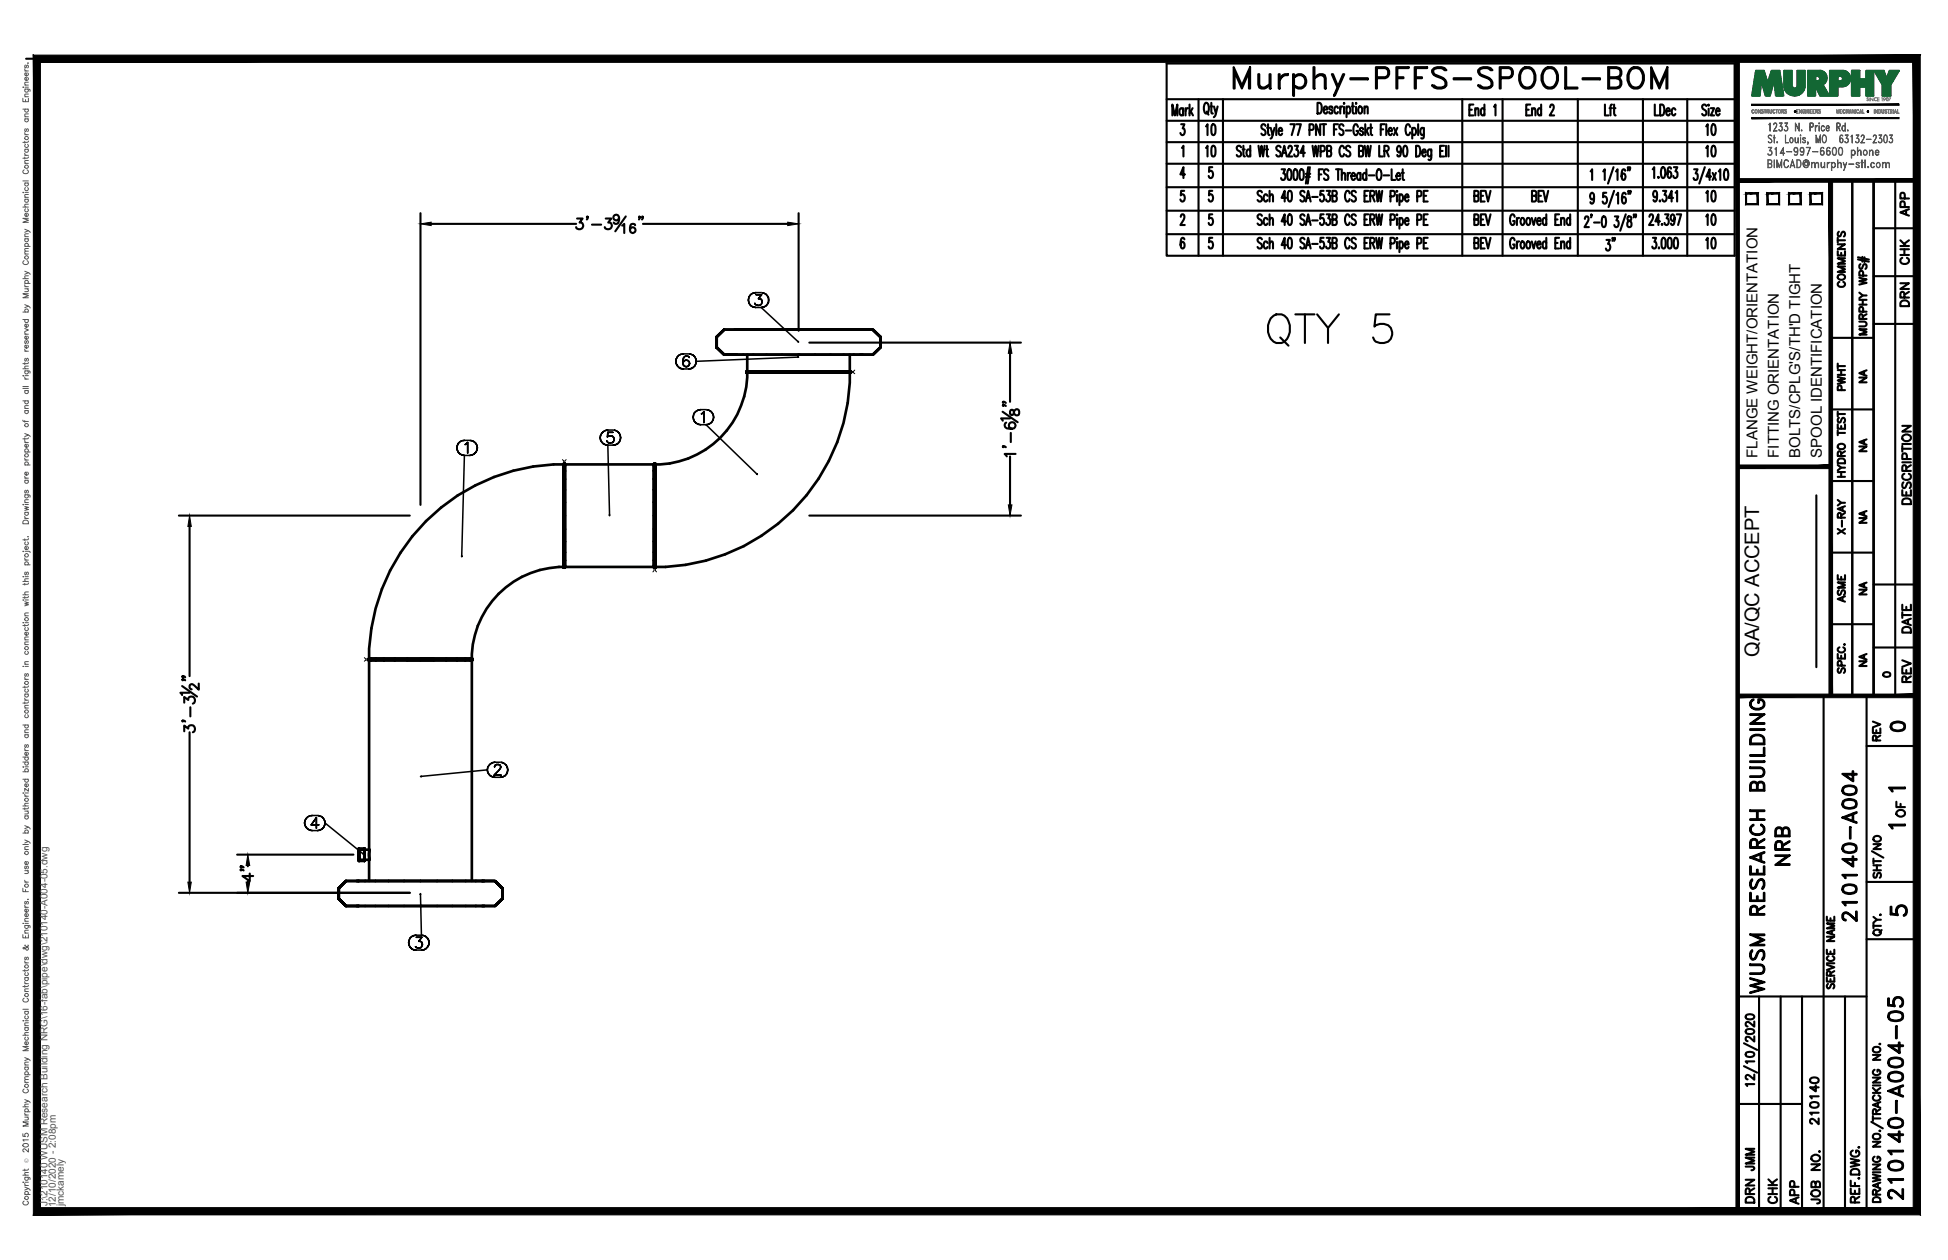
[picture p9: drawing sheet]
<svg xmlns="http://www.w3.org/2000/svg" width="432mm" height="279mm" viewBox="0 0 432 279" stroke-linecap="round" stroke-linejoin="round" font-family="sans-serif">
<defs><g id="words">
<text font-size="11.5" x="279.8" y="78">QTY 5</text>
<text font-size="10.6" x="272.3" y="22.6">Murphy-PFFS-SPOOL-BOM</text>
<g font-size="6.6">
<text x="397.6" y="193" transform="rotate(-90 397.6 193)">NRB</text>
<text x="412.4" y="205.3" transform="rotate(-90 412.4 205.3)">210140-A004</text>
<text x="391.9" y="221.5" transform="rotate(-90 391.9 221.5)">WUSM RESEARCH BUILDING</text>
<text x="422.6" y="267.1" transform="rotate(-90 422.6 267.1)">210140-A004-05</text>
</g>
<text font-size="5.7" x="417.7" y="204.3">5</text>
<g font-size="5.3">
<text x="266" y="31">10</text>
<text x="270.2" y="36" transform="rotate(-90 270.2 36)">10</text>
<text x="377.1" y="31">10</text>
<text x="381.4" y="36" transform="rotate(-90 381.4 36)">10</text>
<text x="381.4" y="45.9" transform="rotate(-90 381.4 45.9)">10</text>
<text x="381.4" y="51.2" transform="rotate(-90 381.4 51.2)">10</text>
<text x="381.4" y="56.4" transform="rotate(-90 381.4 56.4)">10</text>
<text x="417.7" y="163.3">0</text>
<text x="389.8" y="260.7" transform="rotate(-90 389.8 260.7)">JMM</text>
<text x="389.8" y="267.8" transform="rotate(-90 389.8 267.8)">DRN</text>
<text x="399.7" y="268.1" transform="rotate(-90 399.7 268.1)">APP</text>
</g>
<g font-size="4.9">
<text x="424" y="49" transform="rotate(-90 424 49)">APP</text>
<text x="358.8" y="56.8" transform="rotate(-90 358.8 56.8)">3&quot;</text>
<text x="424" y="59.6" transform="rotate(-90 424 59.6)">CHK</text>
<text x="409.9" y="64.9" transform="rotate(-90 409.9 64.9)">COMMENTS</text>
<text x="424" y="69.1" transform="rotate(-90 424 69.1)">DRN</text>
<text x="409.9" y="87.8" transform="rotate(-90 409.9 87.8)">PWHT</text>
<text x="424.4" y="112.9" transform="rotate(-90 424.4 112.9)">DESCRIPTION</text>
<text x="409.9" y="119.6" transform="rotate(-90 409.9 119.6)">X-RAY</text>
<text x="409.9" y="134.8" transform="rotate(-90 409.9 134.8)">ASME</text>
<text x="424.4" y="141.5" transform="rotate(-90 424.4 141.5)">DATE</text>
<text x="424.4" y="152.4" transform="rotate(-90 424.4 152.4)">REV</text>
<text x="417.7" y="165.5" transform="rotate(-90 417.7 165.5)">REV</text>
<text x="423" y="182.4" transform="rotate(-90 423 182.4)">OF</text>
<text x="403.9" y="250.5" transform="rotate(-90 403.9 250.5)">210140</text>
<text x="394.8" y="268.1" transform="rotate(-90 394.8 268.1)">CHK</text>
<text x="404.3" y="268.1" transform="rotate(-90 404.3 268.1)">JOB NO.</text>
</g>
<g font-size="4.4">
<text x="414.5" y="86.1" transform="rotate(-90 414.5 86.1)">NA</text>
<text x="414.5" y="101.2" transform="rotate(-90 414.5 101.2)">NA</text>
<text x="414.5" y="117.1" transform="rotate(-90 414.5 117.1)">NA</text>
<text x="414.5" y="133" transform="rotate(-90 414.5 133)">NA</text>
<text x="389.9" y="145.7" transform="rotate(-90 389.9 145.7)">QA/QC ACCEPT</text>
<text x="414.5" y="148.9" transform="rotate(-90 414.5 148.9)">NA</text>
</g>
<text font-size="4" x="416.3" y="151.3">0</text>
<g font-size="3.5">
<text x="417.3" y="176.7">1</text>
<text x="417.3" y="184.9">1</text>
</g>
<g font-size="3.3">
<text x="389.5" y="101.5" transform="rotate(-90 389.5 101.5)">FLANGE WEIGHT/ORIENTATION</text>
<text x="394.3" y="101.5" transform="rotate(-90 394.3 101.5)">FITTING ORIENTATION</text>
<text x="399.1" y="101.5" transform="rotate(-90 399.1 101.5)">BOLTS/CPLG'S/TH'D TIGHT</text>
<text x="403.8" y="101.5" transform="rotate(-90 403.8 101.5)">SPOOL IDENTIFICATION</text>
</g>
<g font-size="2.2" fill="#545454">
<text x="10.5" y="267.5" transform="rotate(-90 10.5 267.5)">J:\210140 WUSM Research Building NRG\16-fab\pipe\dwg\210140-A004-05.dwg</text>
<text x="12.4" y="267.7" transform="rotate(-90 12.4 267.7)">12/10/2020 - 2:08pm</text>
<text x="14.1" y="267.4" transform="rotate(-90 14.1 267.4)">jmckamely</text>
</g>
<text font-size="1.3" fill="#545454" x="6.3" y="257.9" transform="rotate(-90 6.3 257.9)">Ó</text>
</g></defs>
<!-- layer: HP-CWR-WLD -->
<g fill="none" stroke="#000" stroke-width=".59">
<path d="M158.9 74.7l1.6-1.6-1.6 1.6v2.3v-2.3v2.3l1.6 1.6-1.6-1.6 1.6 1.6-1.6-1.6zM160.5 73.1l-1.6 1.6 1.6-1.6M160.5 78.6h2.8h-2.8M160.5 73.1h2.8M162.8 78.6h26.5zM163.3 73.1h-.5h.5M164.7 73.1h-1.4h1.4M165.6 78.6v3.8h22.8v-3.8M167 73.1h-2.3h2.3M169.9 73.1h-2.9h2.9M173.3 73.1h-3.4h3.4M177 73.1h-3.7h3.7"/>
<path d="M180.7 73.1h-3.7h3.7M184.1 73.1h-3.4h3.4M187 73.1h-2.9h2.9M189.3 73.1h-2.3h2.3M189.3 78.6h4.2M189.3 78.6h1.9M190.7 73.1h-1.4h1.4M190.7 78.6h2.8M191.2 73.1h-.5h.5M193.5 73.1h-2.8h2.8M193.5 78.6l1.6-1.6-1.6 1.6M193.5 73.1l1.6 1.6-1.6-1.6 1.6 1.6v2.3l-1.6 1.6 1.6-1.6v-2.3v2.3v-2.3z"/>
<path d="M165.5 82.4h.1zM165.5 82.4h14.5M165.9 82.4h-.4v.2h.4h-.4M165.9 82.6h1.1zM166 82.4h-.1h.1M167 82.6h1.9zM167.2 82.4h-.2h.2M167.2 82.6h1.8h-1.8M168.9 82.6h2.4zM169 82.4h-.1h.1M169 82.6h2.3h-2.3M171.3 82.6h2.7z"/>
<path d="M171.3 82.4h.1M171.3 82.6h2.8h-2.8M174 82.6h3zM174 82.4h3h-2.9M174.1 82.4h.1M174.1 82.6h2.9h-2.9M177 82.6h2.9M177 82.6h-11.4a20.3 20.3 0 0 1-20.3 20.4v11.4M177 82.6h2.9h-2.9M179.9 82.6h8.5a42.9 42.9 0 0 1-43.1 43.1v-11.3v11.5M179.9 82.6h2.8h-2.8M180 82.4h-3h11.4"/>
<path d="M180 82.6h.1M180 82.6h2.7h-2.7M180 82.4h8.1M182.7 82.6h2.4h-2.4M182.7 82.6h.1M182.7 82.6h2.5h-2.5M185.1 82.6h1.7h-1.7M185.2 82.6h.1M185.2 82.6h1.8h-1.8M186.8 82.6h1.2h-1.2M187 82.6h-.2h.2M187 82.6h1.1h-1.1"/>
<path d="M188.1 82.6h-.1h.1M188.5 82.4h-.4h.4v.2h-.4h.4M125 102.9v23v-.2v.2h.2M125 103.2v1.3zM125 104.4v1.9zM125 106.2v2.5zM125 108.6v2.8zM125 111.4v3zM125 114.4v2.9zM125 117.3v2.8zM125.2 103.2v-.3v.1v-.1v.1v-.1h-.2v23M125.2 102.9v.5v-.4"/>
<path d="M125.2 103.2v1.3zM125.2 104.4v1.9zM125.2 106.2v2.5zM125.2 108.6v2.8zM125.2 111.4v3zM125.2 114.4v2.9zM125.2 117.3v2.8zM125.2 103h19.8v22.7h-19.8zM125.2 103.2v22.7M145 117.3v2.8zM145 114.4v2.9zM145 111.4v3z"/>
<path d="M145 108.6v2.8zM145 106.2v2.5zM145 104.4v1.9zM145 103.2v1.3zM145 102.9v.5zM145 103v-.1v.1v-.1h.3v23h-.3v-.4M145 102.9v22.6M145.3 117.3v2.8zM145.3 114.4v2.9zM145.3 111.4v3zM145.3 108.6v2.8zM145.3 106.2v2.5z"/>
<path d="M145.3 104.4v1.9zM145.3 103.2v1.3zM145.3 102.9v.5zM145.3 102.9v11.5M125 120v2.5zM125 122.4v1.9zM125 124.2v1.3zM125 125.3v.6zM125.2 120v2.5zM125.2 122.4v1.9zM125.2 124.2v1.3zM125.2 125.3v.6z"/>
<path d="M125.2 125.7v.2M145 125.7v.2v-.6v.6M145 124.2v1.3zM145 122.4v1.9zM145 120v2.5zM145.3 124.2v1.3zM145.3 122.4v1.9zM145.3 120v2.5zM81.7 146.1h.4h-.4h.1h-.1h.1h-.1v.3h.4h-.4M81.8 146.4h11.4h-3M82.1 146.4h8.1M82.1 146.1h1.2z"/>
<path d="M83.3 146.1h1.8zM83.3 146.1h-1.1h1.1M85.1 146.1h2.3zM85.2 146.1h-1.9h1.9M87.4 146.1h2.8zM87.5 146.1h-2.3h2.3M90.2 146.4h3M90.2 146.1h3zM90.3 146.1h-2.8h2.8M93.2 146.1h-11.4a43 43 0 0 1 43.2-43.1v22.7a20.3 20.3 0 0 0-20.4 20.4h-3.4M93.2 146.1h-2.9h2.9M93.2 146.4h3h-3"/>
<path d="M93.2 146.1h3M93.2 146.4h11.4M96.2 146.1h-3h3M96.2 146.1h2.7M96.2 146.4h8.1M98.9 146.1h-2.7h2.7M98.9 146.1h4.2zM98.9 146.1h2.3M99 146.1h-2.8h2.8M101.3 146.1h-2.3h2.3M103.2 146.1h-1.9h1.9M104.3 146.1h-1.1h1.1"/>
<path d="M104.7 146.1h-.4h.4v.3h-.4h.4M75.1 197l1.6-1.6-1.6 1.6v2.3v-2.3v2.3l1.6 1.6-1.6-1.6 1.6 1.6-1.6-1.6zM76.7 195.4l-1.6 1.6 1.6-1.6M76.7 195.4h2.8M79.5 195.4h-.4h.4M79.6 188.3v-.1v2.7v-.2M79.6 190.6v.3zM79.6 190.5v.4zM79.6 190.3v.4zM79.6 190.1v.4zM79.6 189.8v.4zM79.6 189.6v.3z"/>
<path d="M79.6 189.2v.4zM79.6 188.8v.5zM79.6 188.6v.4zM79.6 188.3v.5zM79.6 188.2v.4zM79.6 188.2v.3zM79.6 188.2h1.2M79.6 188.2v2.7M80.8 190.7v.2h-1.2M80.8 190.6v.3v-.2M80.8 190.6v.3zM80.8 190.5v.4z"/>
<path d="M80.8 190.3v.4zM80.8 190.1v.4zM80.8 189.8v.4zM80.8 189.6v.3zM80.8 189.2v.4zM80.8 188.8v.5zM80.8 188.6v.4zM80.8 188.3v.5zM80.8 188.2v.4zM80.8 188.2v.3zM80.8 188.3v-.1v.3M80.8 188.2v2.7"/>
<path d="M80.9 195.4h-1.4h1.4M81.8 195.4v-49h22.8v49M81.9 190.5v.2l-2.3-.1M81.9 190.5v.1M81.9 188.4h-2.3v.2M81.9 190.6v.1M81.9 188.5v2M83.2 195.4h-2.3h2.3M86.1 195.4h-2.9h2.9M89.6 195.4h-3.5h3.5M93.2 195.4h-3.6h3.6M96.9 195.4h-3.7h3.7"/>
<path d="M100.3 195.4h-3.4h3.4M103.2 195.4h-2.9h2.9M105.5 195.4h-2.3h2.3M106.9 195.4h-1.4h1.4M107.4 195.4h-.5h.5M109.7 195.4h-2.8h2.8M109.7 195.4l1.7 1.6-1.7-1.6 1.7 1.6v2.3l-1.7 1.6 1.7-1.6v-2.3v2.3v-2.3zM76.7 200.9h2.8h-2.8M79.1 200.9h26.4zM105.5 200.9h4.2M105.5 200.9h1.9M106.9 200.9h2.8"/>
<path d="M109.7 200.9l1.7-1.6-1.7 1.6"/>
</g>
<path d="M188.4 82.6h.8l.3 .3M189.5 82.1l-.3 .3h-.8M124.7 101.9l.3 .3v.8M125.5 101.9l-.3 .3v.8M145 125.7v.8l-.3 .3M145.3 125.7v.8l.2 .3M80.8 145.8l.3 .3h.7M81.8 146.4h-.7l-.3 .2" fill="none" stroke="#000" stroke-width=".22"/>
<g fill="none" stroke="#000" stroke-width=".34">
<path d="M149.9 79.6l-.1 .5 .1-.5M150.1 79.1l-.2 .5 .2-.5M150.5 78.8l-.4 .3 .4-.3M150.9 78.6l-.4 .2 .4-.2M151.4 80v.5v-.5M151.5 78.5l-.6 .1 .6-.1M151.5 79.4l-.1 .6 .1-.6M151.5 78.5h1.2M151.8 79.1l-.3 .3 .3-.3M151.8 80l-.3 .2 .3-.2M152.1 78.9l-.3 .2 .3-.2M152.1 79.9l-.3 .1 .3-.1"/>
<path d="M152.2 79.9h.1M152.3 78.9h-.2h.2M152.5 80l-.3-.1 .3 .1M152.6 79.1l-.3-.2 .3 .2M152.8 79.3l-.2-.2 .2 .2M153.2 78.6l-.5-.1 .5 .1M153.7 78.8l-.5-.2 .5 .2M154 79.1l-.3-.3 .3 .3M154.2 79.6l-.2-.5 .2 .5M165.9 66.5l.1 .5-.1-.5M166 66l-.1 .5 .1-.5M166 67l.2 .5-.2-.5"/>
<path d="M166.2 65.6l-.2 .4 .2-.4M166.2 67.5l.4 .4-.4-.4M166.6 65.2l-.4 .4 .4-.4M166.6 67.9l.4 .2-.4-.2M167 65l-.4 .2 .4-.2M167 68.1l.5 .1-.5-.1M167.3 67.3l.3 .3zM167.5 64.9l-.5 .1 .5-.1M167.5 68.2h1.2M167.5 64.9h1.2M167.6 65.3h1.2h-1.2M167.6 67.6l.7 .1z"/>
<path d="M168.1 66.2h.4h-.4M168.5 66.2l.2 .2-.2-.2M168.6 67.6l-.3 .1 .3-.1M168.7 66.4l.1 .1-.1-.1M168.7 68.2l.5-.1-.5 .1M168.7 68.2l8.2 7.5M168.8 65.3l-.7 .9 .7-.9M168.8 67.4l-.2 .2 .2-.2M168.8 66.5l.1 .3-.1-.3M168.9 66.8l-.1 .6zM169.2 65l-.5-.1 .5 .1M169.2 68.1l.5-.2-.5 .2"/>
<path d="M169.7 65.2l-.5-.2 .5 .2M169.7 67.9l.4-.4-.4 .4M170.1 65.6l-.4-.4 .4 .4M170.1 67.5l.2-.5-.2 .5M170.3 66l-.2-.4 .2 .4M170.3 67l.1-.5-.1 .5M170.4 66.5l-.1-.5 .1 .5M176.8 79.1l.2 .1zM176.8 79.2l-22.5 .9M176.9 75.7l.1 .1zM101.3 99.3l.1 .5-.1-.5M101.4 98.8l-.1 .5 .1-.5"/>
<path d="M101.4 99.8l.2 .5-.2-.5M101.6 98.3l-.2 .5 .2-.5M102 97.9l-.4 .4 .4-.4M102.4 97.7l-.4 .2 .4-.2M102.9 97.6l-.5 .1 .5-.1M102.9 97.6h1.2M103.1 98.6l.2-.1-.2 .1M103.3 98.5l.4-.4-.4 .4M103.7 98.1v2.4v-2.4M104.6 97.7l-.5-.1 .5 .1M105.1 97.9l-.5-.2 .5 .2M105.5 98.3l-.4-.4 .4 .4"/>
<path d="M105.7 98.8l-.2-.5 .2 .5M105.7 99.8l.1-.5-.1 .5M105.8 99.3l-.1-.5 .1 .5M133 97.1l.1 .5-.1-.5M133.1 96.5l-.1 .6 .1-.6M133.1 97.6l.3 .4-.3-.4M133.4 96.1l-.3 .4 .3-.4M133.4 98l.4 .4-.4-.4M133.8 95.7l-.4 .4 .4-.4M133.8 98.4l.4 .2-.4-.2M134.2 95.4l-.4 .3 .4-.3M134.2 98.6l.5 .1-.5-.1"/>
<path d="M134.6 98l-.1-.2 .1 .2M134.6 96.9l.1-.1-.1 .1M134.7 95.4h-.5h.5M134.7 95.9l-.1 1 .1-1M134.7 98.1l-.1-.1 .1 .1M134.7 96.8l.4-.2-.4 .2M134.7 95.4h1.2M135.1 98.2l-.4-.1 .4 .1M135.1 96.6h.3h-.3M135.4 98.2h-.3h.3M135.4 96.6l.4 .2-.4-.2M135.8 98.1l-.4 .1 .4-.1"/>
<path d="M135.8 96.8l.2 .2-.2-.2M135.9 95.9h-1.2h1.2M135.9 98.7l.5-.1-.5 .1M135.9 98.7h-1.2l.4 15.7v-.2M136 97.9l-.2 .2 .2-.2M136 97l.1 .3-.1-.3M136.1 97.3l-.1 .6zM136.4 95.4h-.5h.5M136.4 98.6l.5-.2-.5 .2M136.9 95.7l-.5-.3 .5 .3M136.9 98.4l.4-.4-.4 .4M137.3 96.1l-.4-.4 .4 .4"/>
<path d="M137.3 98l.2-.4-.2 .4M137.5 96.5l-.2-.4 .2 .4M137.5 97.6l.1-.5-.1 .5M137.6 97.1l-.1-.6 .1 .6M149.8 80.1l.1 .5-.1-.5M149.9 80.6l.2 .5-.2-.5M150.1 81.1l.4 .4-.4-.4M150.5 81.5l.4 .2-.4-.2M150.9 81.7l.6 .1-.6-.1M151.5 80.2v.8zM151.5 81l.3 .2-.3-.2M151.5 81.8h1.2"/>
<path d="M151.8 81.2l.3 .1-.3-.1M152.1 81.3h.1M152.2 81.3l.3-.1-.3 .1M152.5 81.2l.3-.2-.3 .2M152.7 81.8l.5-.1-.5 .1M152.8 80.2l-.3-.2 .3 .2M152.8 81l.1-.4-.1 .4M152.8 80.2l.1 .4zM153.2 81.7l.5-.2-.5 .2M153.7 92.5v.5v-.5M153.7 81.5l.3-.4-.3 .4M153.7 92v.5v-.5"/>
<path d="M153.7 93l.3 .5-.3-.5M154 91.5l-.3 .5 .3-.5M154 93.5l.3 .3-.3-.3M154 81.1l.2-.5-.2 .5M154.2 80.6l.1-.5-.1 .5M154.3 91.2l-.3 .3 .3-.3M154.3 93.8l.5 .3-.5-.3M154.3 80.1l-.1-.5 .1 .5M154.8 90.9l-.5 .3 .5-.3M154.8 94.1l.5 .1-.5-.1M155.3 90.8l-.5 .1 .5-.1M155.3 94.2h1.2"/>
<path d="M155.3 90.8h1.2M155.5 91.8l.2-.1-.2 .1M155.7 91.7l.3-.4-.3 .4M156 91.3v2.4v-2.4M156.5 94.2l.5-.1-.5 .1M156.5 94.2l11.3 10.9M157 90.9l-.5-.1 .5 .1M157 94.1l.5-.3-.5 .3M157.5 91.2l-.5-.3 .5 .3M157.5 93.8l.3-.3-.3 .3M157.8 91.5l-.3-.3 .3 .3M157.8 93.5l.3-.5-.3 .5"/>
<path d="M158.1 92l-.3-.5 .3 .5M158.1 93l.1-.5-.1 .5M158.2 92.5l-.1-.5 .1 .5M101.6 100.3l.4 .4-.4-.4M102 100.7l.4 .2-.4-.2M102.4 100.9l.5 .1-.5-.1M104.1 101l.5-.1-.5 .1M104.1 101h-1.2l-.6 22.3M104.6 100.9l.5-.2-.5 .2M105.1 100.7l.4-.4-.4 .4M105.5 100.3l.2-.5-.2 .5M167.7 105.1l.2 .1z"/>
<path d="M102.3 123.3v.2zM93.2 172.2l.2-.1zM108 170.7l.1 .5-.1-.5M108 170.7l-14.6 1.5M108.1 170.2l-.1 .5 .1-.5M108.1 171.2l.3 .5-.3-.5M108.4 169.7l-.3 .5 .3-.5M108.4 171.7l.3 .4-.3-.4M108.7 169.4l-.3 .3 .3-.3M108.7 172.1l.5 .2-.5-.2M109.2 169.1l-.5 .3 .5-.3M109.2 172.3l.5 .1-.5-.1"/>
<path d="M109.5 171.9h1.6h-1.6M109.6 170.1v-.1v.1M109.6 170l.2-.3-.2 .3M109.7 169l-.5 .1 .5-.1M109.7 172.4h1.2M109.7 169h1.2M109.8 169.7v-.1v.1M109.8 169.6l.3-.1-.3 .1M110.1 169.5h.4h-.4M110.5 169.5l.3 .1-.3-.1M110.6 170.8l-1.1 1.1 1.1-1.1M110.8 169.6l.1 .1-.1-.1"/>
<path d="M110.9 170.4l-.3 .4 .3-.4M110.9 169.7l.1 .3-.1-.3M110.9 172.4l.5-.1-.5 .1M111 170.2l-.1 .2 .1-.2M111 170v.2v-.2M111.4 169.1l-.5-.1 .5 .1M111.4 172.3l.5-.2-.5 .2M111.9 169.4l-.5-.3 .5 .3M111.9 172.1l.4-.4-.4 .4M112.3 169.7l-.4-.3 .4 .3M112.3 171.7l.2-.5-.2 .5M112.5 170.2l-.2-.5 .2 .5"/>
<path d="M112.5 171.2l.1-.5-.1 .5M112.6 170.7l-.1-.5 .1 .5M67.5 182.5l.1 .5-.1-.5M67.6 182l-.1 .5 .1-.5M67.6 183l.2 .5-.2-.5M67.8 181.5l-.2 .5 .2-.5M67.8 183.5l.4 .3-.4-.3M68.2 181.1l-.4 .4 .4-.4M68.2 183.8l.5 .3-.5-.3M68.7 180.9l-.5 .2 .5-.2M68.7 184.1l.5 .1-.5-.1M69 182.9h1.7h-1.7"/>
<path d="M69.2 180.8l-.5 .1 .5-.1M69.2 184.2h1.2M69.2 180.8h1.2M70.1 181.3l-1.1 1.6 1.1-1.6M70.1 181.3v2.4v-2.4M70.4 184.2l.5-.1-.5 .1M70.9 180.9l-.5-.1 .5 .1M70.9 184.1l.5-.3-.5 .3M71.4 181.1l-.5-.2 .5 .2M71.4 183.8l.3-.3-.3 .3M71.7 181.5l-.3-.4 .3 .4M71.7 183.5l.3-.5-.3 .5"/>
<path d="M72 182l-.3-.5 .3 .5M72 183v-.5v.5M72 182.5v-.5v.5M72 182.5l8.6 6.9M80.5 189.4l.3 .2zM93.2 198.1v.2zM93.2 198.3l.2 9.1h-1.2M90.6 209l.1 .5-.1-.5M90.7 208.5l-.1 .5 .1-.5M90.7 209.5l.2 .5-.2-.5M90.9 208.1l-.2 .4 .2-.4M90.9 210l.4 .4-.4-.4"/>
<path d="M91.3 207.7l-.4 .4 .4-.4M91.3 210.4l.4 .2-.4-.2M91.7 207.5l-.4 .2 .4-.2M91.7 210.6l.5 .1-.5-.1M92.1 209.7l.2 .4zM92.2 207.4l-.5 .1 .5-.1M92.2 210.7h1.2M92.3 207.8h1.2h-1.2M92.3 210.1l.6 .1zM92.8 208.7h.4h-.4M93.2 208.7l.2 .2-.2-.2M93.3 210.1l-.4 .1 .4-.1"/>
<path d="M93.4 208.9l.1 .1-.1-.1M93.4 210.7l.5-.1-.5 .1M93.5 207.8l-.7 .9 .7-.9M93.5 209.9l-.2 .2 .2-.2M93.5 209l.1 .3-.1-.3M93.6 209.3l-.1 .6zM93.9 207.5l-.5-.1 .5 .1M93.9 210.6l.5-.2-.5 .2M94.4 207.7l-.5-.2 .5 .2M94.4 210.4l.4-.4-.4 .4M94.8 208.1l-.4-.4 .4 .4M94.8 210l.2-.5-.2 .5"/>
<path d="M95 208.5l-.2-.4 .2 .4M95 209.5l.1-.5-.1 .5M95.1 209l-.1-.5 .1 .5"/>
</g>
<g fill="#000">
<circle cx="177" cy="78.6" r=".3"/>
<circle cx="96.2" cy="146.4" r=".3"/>
<circle cx="93.2" cy="200.9" r=".3"/>
</g>
<!-- layer: PS-BDR -->
<g fill="#000" stroke="#000" stroke-width=".22">
<path d="M388.3 26.1v.2l32.6-.2zM388.3 26.3l32.6-.2v.2z"/>
<path d="M388.3 23.1v.3l32.6-.3zM388.3 23.4l32.6-.3v.3z"/>
<path d="M7.4 12.2v257.2l1.6-1.6zM7.4 12.2l1.6 1.6v254zM7.4 12.2l1.6 1.6 416.6-1.6zM9 13.8l416.6-1.6-1.5 1.6zM425.6 12.2l-1.5 1.6 1.5 255.6zM424.1 13.8l1.5 255.6-1.5-1.6zM7.4 269.4h418.2l-1.5-1.6zM9 267.8h415.1l-416.7 1.6z"/>
</g>
<!-- layer: PS-BDR-T -->
<g fill="none" stroke="#000" stroke-width=".47">
<path d="M415.3 40v114.3h-4.7v-114.2v114.2h-4.8v-114.2M387 42.9h2.6v2.4h-2.6zM391.8 42.9h2.6v2.4h-2.6zM396.6 42.9h2.5v2.4h-2.5zM401.3 42.9h2.6v2.4h-2.6zM411.8 57.5l2.5 .5M411.8 57.1l2.5 .5M412.4 58.6a.59 .59 0 0 0-.3 .5 .59 .59 0 0 0 .4 .5l.3-.1 .3-.8 .4-.1a.64 .64 0 0 1 0 1M412.8 57v1M413.3 57.1v1M405.8 74.9h9.5M412.1 71.3l1.4 .1a.52 .52 0 0 1 .2 .6 .52 .52 0 0 1-.4 .4h-1.2"/>
<path d="M412.1 61.6l1.7 .4-1.7 .3 1.7 .4-1.7 .4M412.1 67.5h1.7M412.1 66.5h1.7M412.1 64.9l.8 .6M412.9 70.7l-.1-.9-.4-.1-.3 .3v.7h1.7M412.9 66.5v1M413 69.1l-.1-.9-.5-.1-.3 .3v.7h1.7M413 61.1l-.1-.9-.5-.1-.3 .3v.7h1.7M413.8 73h-1.7l1.7 .6-1.7 .6h1.7M413.8 65.5h-.9l-.8 .6M413.8 69.7l-.9 .5M405.8 90.8h9.5"/>
<path d="M407.4 94.1v1h1.6v-1M407.4 96h1.6M407.4 91.3v1.1M407.4 95.4v1.1M407.4 91.8h1.6M407.4 98.7a.79 .79 0 0 1 1-.3 .79 .79 0 0 1 .5 .9 .78 .78 0 0 1-1 .3 .78 .78 0 0 1-.5-.9zM407.6 92.7a.59 .59 0 0 0-.3 .5 .59 .59 0 0 0 .4 .5l.3-.1 .3-.8 .4-.1a.65 .65 0 0 1 0 1M408.1 94.5v.6M402.6 109.8v38.1M405.8 106.7h9.5M407.4 105.7h1.6M407.4 104.7h1.6"/>
<path d="M407.4 103.1l.7 .6M407.4 102a.9 .9 0 0 1 1.6 .2v.5h-1.6zM408.1 101.1l-.1-.9-.3-.1-.3 .3v.7h1.6M408.1 104.7v1M409 103.7h-.9l-.7 .6M409 100.1l-.9 .5M405.8 122.5h9.5M405.8 138.4h9.5M407.4 145v1h1.6v-1M407.6 148.2a.59 .59 0 0 0-.3 .5 .59 .59 0 0 0 .4 .5l.3-.2 .3-.7 .4-.1a.65 .65 0 0 1 0 1M407.7 143.5a.59 .59 0 0 0-.3 .7 .59 .59 0 0 0 .6 .5h.4a.59 .59 0 0 0 .6-.5 .59 .59 0 0 0-.4-.7M408.1 145.4v.6"/>
<path d="M408.2 147.6l-.1-.9-.4-.2-.3 .4v.7h1.6M408.8 142.9h.2z"/>
</g>
<!-- layer: PS-DIM -->
<path d="M5.8 13h419" fill="none" stroke="#000" stroke-width=".47"/>
<!-- layer: 0 -->
<g fill="none" stroke="#000" stroke-width=".47">
<path d="M415.3 40v114.3M420.1 40v114.3M415.3 50.6h9.5M415.3 61.2h9.5M415.3 71.8h9.5M415.3 129.6h9.5M415.3 143.6h9.5M386.6 236.4l2.9 1.5M386.6 231.3l2.9 1.5M387 233.5l.8-.3a.85 .85 0 0 1 1.1 .7 1.14 1.14 0 0 1-1.9 0zM387 228.4a1.29 1.29 0 0 1 1.9 .3 1.08 1.08 0 0 1-1.9 .1zM387 225.2a1.33 1.33 0 0 1 1.9 .2v.1a1.14 1.14 0 0 1-1.9 0z"/>
<path d="M388.9 238.3v1.1l-1-.8-.6-.2-.3 .1v.5l.4 .3M388.9 235.4h-1.9l.3 .3M388.9 229.8v1.2l-1-.9-.6-.2-.3 .1v.5l.4 .4M388.9 226.5v1.2l-1-.8-.6-.3-.3 .2v.5l.4 .3M388.9 240.4h-1.9l.3 .4"/>
</g>
<g fill="#000" stroke="#000" stroke-width=".22">
<path d="M384.8 13l.8 255.6v-255.6zM384.8 13l.8 255.6h-.8z"/>
<path d="M385.2 39.6v.8l39.6-.8zM385.2 40.4l39.6-.8v.8z"/>
<path d="M424.5 40l.8 114.3v-114.3zM424.5 40l.8 114.3h-.8z"/>
<path d="M385.2 153.9v.8l39.6-.8zM385.2 154.7l39.6-.8v.8z"/>
</g>
<!-- layer: PS-LOGO -->
<g fill="none" stroke="#545454" stroke-width=".22">
<path d="M5.1 19.3h.1zM5.5 19.8h.9l.2 .1v.4M5.5 15.3v.3l.3 .1M5.5 18.9h.8M5.5 15.7h.8M5.5 19.3h.8M5.7 19.8a.38 .38 0 0 0-.1 .5 .38 .38 0 0 0 .6 0 .38 .38 0 0 0-.1-.5M5.7 14.4l-.2 .3v.3h.3l.1-.4 .2-.2 .2 .3-.2 .4M6.1 17.2a.38 .38 0 0 1 .1 .5 .38 .38 0 0 1-.6 0 .38 .38 0 0 1 .1-.5h.1v.7M6.1 16.2a.38 .38 0 0 1 .1 .5 .38 .38 0 0 1-.6 0 .38 .38 0 0 1 .1-.5h.1v.6M6.2 13.9v.1zM6.3 18.2l-.8 .1v.3l.2 .3"/>
<path d="M5.1 21.8v.7h1.2v-.7M5.1 24.2h1.2M5.4 37.7a.43 .43 0 0 0-.3 .5 .43 .43 0 0 0 .4 .3h.3a.43 .43 0 0 0 .5-.3 .43 .43 0 0 0-.3-.5M5.5 34v.3l.3 .1M5.5 29.4v.3l.3 .2M5.5 31.3v.4M5.5 34.8v.4M5.5 36.2h.8M5.5 34.4h.8M5.5 33.1h.8M5.5 29.9h.8M5.5 26.4h.8"/>
<path d="M5.5 25.9h.8M5.5 21.4h.8M5.7 33.1a.38 .38 0 0 0-.1 .5 .38 .38 0 0 0 .6 0 .38 .38 0 0 0-.1-.5M5.7 32a.4 .4 0 0 0-.1 .6 .4 .4 0 0 0 .6 0 .4 .4 0 0 0-.1-.6M5.7 28.6l-.2 .2v.3h.3l.1-.4 .2-.1 .2 .2-.2 .4M5.7 26.4a.38 .38 0 0 0-.1 .5 .38 .38 0 0 0 .6 0 .38 .38 0 0 0-.1-.5M5.7 24.2a.38 .38 0 0 0-.1 .6 .38 .38 0 0 0 .6 0 .38 .38 0 0 0-.1-.6M5.7 22.1v.4M6.3 35.6h-.8v.3l.2 .3M6.3 34.8l-.3 .3h-.9M6.3 31.3l-.3 .3h-.9M6.3 25.3h-.8v.3l.2 .3"/>
<path d="M6.3 20.9h-.8v.3l.2 .2M391.9 34.2l.2 .2M392 36.3l.6-.1v-.6l-.6-.1v1.6l.6-.1v-.6h-.6M392.1 30a.44 .44 0 0 1 .7 .2 .38 .38 0 0 0-.6-.2 .38 .38 0 0 0-.1 .5l.4 .3a.46 .46 0 0 1 .2 .7 .46 .46 0 0 1-.7-.1 .41 .41 0 0 0 .6 .1 .41 .41 0 0 0 0-.6l-.6-.4zM392.3 33.3a.53 .53 0 0 1 .5 .8 .53 .53 0 0 1-.9 0 .47 .47 0 0 0 .7 .2l.2-.3M392.4 27.2l-.1 1.9v-1.7l-.2 .2zM392.4 36.3l.3 .1v.6l-.8 .2v-1.8l.8 .2v.6l-.3 .2M392.5 33.4a.51 .51 0 0 1 .3 .5 .51 .51 0 0 1-.3 .5M392.7 32.8l-.7-.1h.8l-.5 .7M392.7 32.7l-.5 .7 .4 .1 .2 .3M393.1 30.5l.4 .1zM393.1 29l.8 .1h-.8l.7-1.3-.2-.5h-.2l-.3 .4 .1-.3a.39 .39 0 0 1 .6 0 .39 .39 0 0 1 0 .5l-.7 1.2"/>
<path d="M393.3 35.4v1.8zM393.3 29.9v1.8zM393.4 33l.4-.3v1.7l-.1-1.6zM393.9 35.4l.5 1.5 .6-1.5v1.8l-.1-1.4-.5 1.4-.5-1.4v1.4zM393.9 31.4l.1 .3zM393.9 31.5l.1 .1zM394.4 28.8l.1 .2M394.7 27.9a.55 .55 0 0 1 .4 .7 .55 .55 0 0 1-.7 .4l-.1-.3 .4 .3 .3-.4M394.7 33.9l.9 .1h-1l.7-1.3v1.7v-1.5l-.6 1.1M394.8 28l.2 .5-.2 .5M395 27.3l-.6-.1h.6l-.3 .8M395 27.2l-.4 .8 .4 .1v.3"/>
<path d="M395.5 28.8l.2 .2M395.7 35.5a.47 .47 0 0 1 .7 .3l-.3-.3h-.3a1.08 1.08 0 0 0 0 1.6h.3l.3-.3a.44 .44 0 0 1-.4 .4 .44 .44 0 0 1-.5-.4l-.1-.7zM395.8 29.9v1.7l.7 .1h-.7zM395.8 27.9a.55 .55 0 0 1 .5 .7 .55 .55 0 0 1-.7 .4l-.1-.3 .4 .3 .4-.4M396 28l.3 .5-.3 .5M396 33.6l1.2 .1zM396.2 27.3l-.6-.1h.7l-.5 .8M396.2 27.2l-.4 .8 .3 .1 .2 .3M396.9 30.6a.57 .57 0 0 1 .7 .4 .57 .57 0 0 1-.4 .7l-.3-.1-.2-.4zM396.9 36.8h.8M397 30.6a.52 .52 0 0 1 .4 .5 .52 .52 0 0 1-.4 .5l-.2-.4zM397 36.7h.7"/>
<path d="M397.3 35.4l.6 1.8-.6-1.5-.5 1.5zM397.7 33.3l.3 .4 .3-.1 .2-.3M397.7 33.1l.3-.3h.3l.2 .3M397.8 34.3h.5M397.9 30.5l.1 1 .3 .1 .3-.2-.3 .3-.3-.1-.1-.2zM398 27.2l.8 1.6v-1.6v1.9l-.8-1.6v1.6zM398 32.8l-.3 .4 .3 .5M398.2 32.8a1.22 1.22 0 0 1 .1 1.6M398.3 35.4h.5a1.05 1.05 0 0 1 0 1.8h-.5zM398.3 35.5a.84 .84 0 0 1 .9 .5 .84 .84 0 0 1-.2 .9l-.7 .2zM398.5 33.5l-.2 .2a.49 .49 0 0 1-.6-.2 .49 .49 0 0 1 .1-.6 .49 .49 0 0 1 .7 0v.4a.81 .81 0 0 1-.5 1.1l-.3-.2 .1 .2M398.5 33.3l-.3 .4"/>
<path d="M398.6 30.5v1.2zM399 30l.1-.1v.3zM399.1 33.3l.3 .4 .3-.1 .1-.3M399.1 33.1l.3-.3h.3l.1 .3M399.1 30h.1M399.1 30.5v1.2zM399.1 34.3h.6M399.4 28.8v.3l-.1-.1zM399.4 28.9h.1M399.4 32.8a.51 .51 0 0 0-.3 .4 .51 .51 0 0 0 .3 .5M399.5 32.8a1.22 1.22 0 0 1 .1 1.6M399.6 31.5h.6"/>
<path d="M399.6 30.8l.6 .6-.2 .3-.4-.1v-.2l.1 .2M399.6 30.7h.6M399.7 30.6v.3M399.8 33.5l-.1 .2a.5 .5 0 0 1-.7-.5 .5 .5 0 0 1 .7-.4l.2 .5a.83 .83 0 0 1-.5 1.1l-.3-.2 .1 .2M399.8 33.3l-.3 .4M399.9 35.6a.74 .74 0 0 1 1 .2 .74 .74 0 0 1-.1 1l-.1-1 .1 .9a.68 .68 0 0 0-.3-1.2 .68 .68 0 0 0-.8 .9 .66 .66 0 0 0 .4 .7 .66 .66 0 0 0 .7-.2 .7 .7 0 0 1-.9 .1 .7 .7 0 0 1-.2-.8zM400 36l.2-.2 .4 .1 .1 .2-.5-.2-.2 .3 .1 .4 .4 .1 .2-.2-.1 .2-.4 .1-.2-.2zM400.1 30.6l.1 .2-.2-.3-.4 .1v.2l.6 .5M400.1 31.2v.4M400.7 31.5h.1M400.8 31.9l-.1-.5 .1 .4-.2 .2M400.8 31.7v.1"/>
<path d="M401.3 28.1l.6-.1v-.6l-.6-.1-.1 1.8v-1.9h.5l.2 .4v.4l-.2 .2h-.4M401.3 32.7l-.7 1.7 .7-1.7h-.9l.9 .1M401.6 36v1.2zM401.8 33.6l1.2 .1zM401.8 36.1h.5l.1 1.1-.2-1-.3-.1-.3 .3zM402.4 27.8v1.3zM402.5 29.9l.5 1.5 .5-1.5v1.8l-.1-1.4-.4 1.4-.4-1.4-.1 1.4zM402.6 36.1h.4l.1 1.1-.1-1-.3-.1-.3 .3zM402.6 27.9l.3-.1-.3 .2-.2 .4zM403.2 27.2l.1 .1v.2zM403.2 27.3h.1M403.2 27.8l.1 1.3z"/>
<path d="M403.5 34l.4 .4 .3-.1 .1-.3M403.5 33.8l.4-.4 .3 .1 .1 .3M403.6 36l.2 1 .3 .1 .3-.2-.3 .3-.4-.1zM403.7 32.8h.5M403.8 32.8l-.2 .2a1.17 1.17 0 0 0 .2 1.4M403.8 27.9l.4-.1 .2 .4-.2-.3a.54 .54 0 0 0-.4 .6 .54 .54 0 0 0 .4 .5l.2-.3-.2 .4h-.2l-.3-.5zM403.8 33.4l-.3 .5M404.1 33.4l.2 .5-.2 .5M404.1 30l.2-.1a.95 .95 0 0 1 .6 .9 .95 .95 0 0 1-.6 .9 1.24 1.24 0 0 1-.2-1.7zM404.1 30.1l.2-.1a.87 .87 0 0 1 .5 .8 .87 .87 0 0 1-.5 .8 1.19 1.19 0 0 1-.2-1.5zM404.2 32.8l.1 .1-.4-.2a1.42 1.42 0 0 0-.2 1.7 .49 .49 0 0 0 .6-.2 .49 .49 0 0 0-.1-.7 .49 .49 0 0 0-.7 .1M404.4 36l.1 1.2z"/>
<path d="M404.8 28.4h.6l-.2-.5a.54 .54 0 0 0-.4 .6 .54 .54 0 0 0 .4 .5l.2-.3-.2 .4a.63 .63 0 0 1-.4-.6 .63 .63 0 0 1 .4-.7l.3 .7h-.7M404.9 34l.3 .4 .3-.1 .2-.3M404.9 33.8l.3-.4 .3 .1 .2 .3M405 36l.1 1.2zM405.1 32.8h.5M405.1 32.8l-.1 .2a1.17 1.17 0 0 0 .2 1.4M405.2 33.4l-.3 .5M405.3 36.1l.3-.1-.5 .5zM405.4 33.4l.3 .5-.3 .5M405.5 32.8l.2 .1a.36 .36 0 0 0-.6-.1l-.2 .6v.8l.2 .2a.49 .49 0 0 0 .6-.2 .49 .49 0 0 0-.1-.7 .49 .49 0 0 0-.7 .1M406 36v1.8zM406.2 36.1a.53 .53 0 0 1 .7 .5 .53 .53 0 0 1-.7 .5l-.2-.2 .3 .2a.51 .51 0 0 0 .5-.5 .51 .51 0 0 0-.5-.5l-.3 .2z"/>
<path d="M406.3 32.8l.4-.1a1.13 1.13 0 0 1 0 1.7h-.1a1.28 1.28 0 0 1-.3-1.6zM406.3 34.3h.6M406.3 32.8h.6M406.4 32.8l-.2 .6 .2 1M406.8 32.8l.2 .6-.2 1M407.2 28.1l.6-.1v-.6l-.6-.1-.1 1.8v-1.9l.7 .1 .1 .7-.3 .2h-.4M407.3 35.4l.1 1.8zM407.5 28.2l.4 .9-.3-.9M407.6 36.1h.5l.1 1.1-.2-1-.3-.1-.3 .3zM407.7 32.8l.3-.1a1.13 1.13 0 0 1 0 1.7h-.1a1.28 1.28 0 0 1-.2-1.6zM407.7 34.3h.5M407.7 32.8h.5"/>
<path d="M407.8 32.8l-.2 .6 .2 1M407.8 31.3l.3 .3 .4-.3M407.8 31l.3-.3 .4 .3M408 30.1h.4M408 30l-.1 .3a1.28 1.28 0 0 0 .2 1.3M408.1 30.7l-.3 .4M408.2 32.8l.2 .6-.2 1M408.2 30.7l.3 .4-.3 .5M408.4 30l.1 .2a.33 .33 0 0 0-.5-.2l-.2 .7 .2 .9a.48 .48 0 0 0 .5-.5 .48 .48 0 0 0-.5-.4l-.2 .1M408.5 27.9l.3-.1 .2 .3-.2-.2a.54 .54 0 0 0-.5 .6 .54 .54 0 0 0 .5 .5l.2-.2-.2 .3-.5-.3zM409 27.2l.1 1.9zM409 37l-.5-1 .5 1.2"/>
<path d="M409 31.4l.1 .2M409.2 30.7l.4 .1 .1 .2M409.3 30.6a.53 .53 0 0 1 .4 .6 .53 .53 0 0 1-.7 .4v-.2a.36 .36 0 0 0 .6 .1l.1-.2M409.3 36l-.6 1.8zM409.4 30.7l.3 .4-.3 .5M409.6 28.8v.3zM409.6 28.9v.1zM409.6 30l-.6-.1h.7l-.4 .8M409.6 29.9l-.4 .8M409.8 36.4h1.1zM410.4 33.3v1.7zM410.6 33.3a.53 .53 0 0 1 .7 .6 .53 .53 0 0 1-.7 .5l-.2-.2 .3 .2a.51 .51 0 0 0 .5-.5 .51 .51 0 0 0-.5-.6l-.3 .2z"/>
<path d="M410.6 29.9l-.1 1.8v-1.6l-.2 .2zM411.3 31.4l.2 .2M411.5 37h.6M411.5 36.4l.6 .3v.2a.38 .38 0 0 1-.3 .3 .38 .38 0 0 1-.4-.3l.2 .2M411.5 36.2h.6M411.6 36.1v.3M411.6 30.6a.52 .52 0 0 1 .5 .6 .52 .52 0 0 1-.7 .4l-.1-.2a.36 .36 0 0 0 .6 .1l.2-.2M411.7 32.7l.1 1.7zM411.8 30.7l.3 .4-.1 .3-.2 .2M412 36.1l.1 .2a.38 .38 0 0 0-.3-.3 .38 .38 0 0 0-.4 .3l.7 .5M412 36.7v.4M412 33.3h.5v1.1v-.8l-.2-.3-.5 .3z"/>
<path d="M412 30l-.6-.1h.7l-.5 .8M412 29.9l-.4 .8 .3 .1 .2 .2M412.5 36l.5 .1zM412.5 31.6l.8 .1h-.8l.7-1.3-.2-.4h-.2l-.3 .3 .1-.2a.39 .39 0 0 1 .6-.1 .39 .39 0 0 1 0 .6l-.7 1.1M412.7 35.4l.1 1.8zM413.2 33.3a.54 .54 0 0 1 .7 .6 .54 .54 0 0 1-.7 .5l-.2-.5zM413.4 35.4l.1 1.8zM413.7 30.8l1 .1zM414 36.9l.2 .1-.1 .2zM414 37l.1 .1zM414.4 33.3v1.1zM414.6 33.3h.5l.1 1.1-.1-1-.3-.1-.4 .3z"/>
<path d="M414.7 36.3l.3-.3 .4 .1v.3v-.2a.46 .46 0 0 0-.7 .4 .46 .46 0 0 0 .7 .4v-.1l-.2 .3a.59 .59 0 0 1-.5-.3 .59 .59 0 0 1 0-.6zM415.2 31.6l.8 .1h-.9a1.94 1.94 0 0 0 .8-1.4l-.2-.3h-.3l-.2 .3 .1-.2 .4-.2 .2 .5-.7 1.3M415.7 33.8h.7l-.2-.5a.48 .48 0 0 0-.5 .6 .48 .48 0 0 0 .6 .4l.1-.2-.1 .3a.53 .53 0 0 1-.6-.5 .53 .53 0 0 1 .6-.6l.2 .6h-.8M416 36.3l.1-.2a.53 .53 0 0 1 .7 .5 .53 .53 0 0 1-.7 .5l-.1-.2zM416.4 31.4l.2 .2M416.7 30.6a.53 .53 0 0 1 .5 .6 .53 .53 0 0 1-.7 .4l-.2-.2 .5 .2 .3-.3M416.9 30.7l.2 .4-.2 .5M417.1 30l-.6-.1h.6l-.4 .8M417.1 29.9l-.5 .8 .4 .1 .1 .2M417.3 36l.1 1.2zM417.5 36.1h.5l.1 1.1-.1-.8-.2-.3-.4 .3zM417.7 30l.3-.1a1.32 1.32 0 0 1 0 1.8l-.3-.1-.2-.7z"/>
<path d="M417.7 31.5h.5M417.7 30.1h.5M417.8 30l-.2 .7 .2 .9M418.2 30l.1 .7-.1 .9M418.3 36.1h.4l.1 1.1-.1-1-.3-.1-.3 .3zM418.8 31.4l.2 .2M419.1 30.6a.53 .53 0 0 1 .4 .6 .53 .53 0 0 1-.7 .4v-.2a.36 .36 0 0 0 .6 .1l.1-.2M419.3 30.7l.2 .4-.2 .5M419.4 30l-.6-.1h.7l-.4 .8M419.4 29.9l-.4 .8 .4 .1 .1 .2M5.1 42.7h.1zM5.1 45.9h1.2"/>
<path d="M5.1 40.1h1.2M5.4 57.8a.43 .43 0 0 0-.3 .5 .43 .43 0 0 0 .4 .4h.3a.43 .43 0 0 0 .5-.4 .43 .43 0 0 0-.3-.5M5.5 50.8l.8 .4-.8 .3M5.5 56.3h.8M5.5 54.6h1.2M5.5 52.9h.8M5.5 52.5h.8M5.5 44.2h.8M5.5 43.8h.8M5.5 40.6h.8M5.5 42.7h.8M5.7 54.6a.38 .38 0 0 1-.1-.5 .38 .38 0 0 1 .6 0 .38 .38 0 0 1-.1 .5"/>
<path d="M5.7 52.9a.38 .38 0 0 0-.1 .6 .38 .38 0 0 0 .6 0 .38 .38 0 0 0-.1-.6M5.7 46.3a.38 .38 0 0 0-.1 .6 .38 .38 0 0 0 .6 0 .38 .38 0 0 0-.1-.6M5.7 44.2a.38 .38 0 0 0-.1 .5 .38 .38 0 0 0 .6 0 .38 .38 0 0 0-.1-.5M5.7 41.6a.38 .38 0 0 0-.1 .6 .38 .38 0 0 0 .6 0 .38 .38 0 0 0-.1-.6M5.7 40.6a.38 .38 0 0 0-.1 .5 .38 .38 0 0 0 .6 0 .38 .38 0 0 0-.1-.5M6.1 47.3a.38 .38 0 0 1 .1 .6 .38 .38 0 0 1-.6 0 .38 .38 0 0 1 .1-.6h.1v.7M6.3 55.7l-.8 .1v.2l.2 .3M6.3 55.1h-.8v.3l.2 .3M6.3 51.8l-.8 .1v.3l.2 .3M6.3 51.2l.4 .4M6.3 48.4h-1.2l1.2 .4-1.2 .5h1.2M6.3 45.3h-.8v.3l.2 .3"/>
<path d="M6.3 43.1l-.8 .1v.3l.2 .3M5.1 70.9h1.2M5.1 69.2h1.2M5.1 61.8h1.2M5.5 77.4v.3l.3 .2M5.5 73.7v.2l.3 .2M5.5 72.8l.8 .4-.8 .3M5.5 67.5l.8 .4-.8 .3M5.5 63.1v.3l.3 .2M5.5 60.1l.8 .4-.8 .3M5.5 77.9h.8M5.5 74.1h.8"/>
<path d="M5.5 64h.8M5.5 63.6h.8M5.5 62.9h1.2M5.7 79.4l-.2 .3v.3h.3l.1-.4 .2-.2 .2 .3-.2 .4M5.7 75.6l-.2 .2v.3h.3l.1-.4 .2-.1 .2 .2-.2 .4M5.7 70.9a.38 .38 0 0 0-.1 .5 .38 .38 0 0 0 .6 0 .38 .38 0 0 0-.1-.5M5.7 69.2a.38 .38 0 0 1-.1-.6 .38 .38 0 0 1 .6 0 .38 .38 0 0 1-.1 .6M5.7 62.9a.38 .38 0 0 1-.1-.6 .38 .38 0 0 1 .6 0 .38 .38 0 0 1-.1 .6M6 64l.3 .3-.1 .3-.7 .1M6.1 76.5a.38 .38 0 0 1 .1 .6 .38 .38 0 0 1-.6 0 .38 .38 0 0 1 .1-.6h.1v.7M6.1 74.5a.38 .38 0 0 1 .1 .6 .38 .38 0 0 1-.6 0 .38 .38 0 0 1 .1-.6h.1v.7M6.1 71.9a.38 .38 0 0 1 .1 .5 .38 .38 0 0 1-.6 0 .38 .38 0 0 1 .1-.5h.1v.6"/>
<path d="M6.3 67.9l.4 .4M6.3 65.1h-1.2l1.2 .5-1.2 .4h1.2M6.3 61.2h-.8v.3l.2 .3M6.3 60.5l.4 .4M5.1 93.2l.2 .3h1M5.1 83.3h.1zM5.1 88.9h1.2M5.1 86.1h1.2M5.1 85.7h1.2M5.1 81.8h1.2M5.5 97.6v.3l.3 .2M5.5 96.1l.8 .4-.8 .3"/>
<path d="M5.5 83.6v.3l.3 .2M5.5 82.2l1 .1 .1 .4M5.5 80.4v.4M5.5 93.2v.4M5.5 97.1v.4M5.5 98.1h.8M5.5 91h.8M5.5 90.6h.8M5.5 86.6h.8M5.5 84.1h.8M5.5 83.3h.8M5.7 91a.38 .38 0 0 0-.1 .6 .38 .38 0 0 0 .6 0 .38 .38 0 0 0-.1-.6"/>
<path d="M5.7 88.9a.38 .38 0 0 0-.1 .5 .38 .38 0 0 0 .6 0 .38 .38 0 0 0-.1-.5M5.7 86.6a.38 .38 0 0 0-.1 .6 .38 .38 0 0 0 .6 0 .38 .38 0 0 0-.1-.6M5.7 82.2a.38 .38 0 0 0-.1 .6 .38 .38 0 0 0 .6 0 .38 .38 0 0 0-.1-.6M6.1 98.5a.38 .38 0 0 1 .1 .6 .38 .38 0 0 1-.6 0 .38 .38 0 0 1 .1-.6h.1v.7M6.3 97.1l-.3 .2h-.9M6.3 96.5l.4 .3M6.3 89.9l-.8 .1v.3l.2 .3M6.3 81.2h-.8v.3l.2 .3M6.3 80.4l-.3 .2h-.9M5.1 111.9h.1zM5.2 115.6a.69 .69 0 0 1 1.1 .1v.4h-1.2zM5.5 114.5v.3l.3 .2"/>
<path d="M5.5 112.3l.8 .2-.8 .2 .8 .3-.8 .2M5.5 109.7h.9l.2 .1v.5M5.5 105.6v.3l.3 .1M5.5 101.6v.2l.3 .2M5.5 119.5v.4M5.5 115h.8M5.5 113.6h.8M5.5 111.4h.8M5.5 106.5h.8M5.5 106h.8M5.5 103.1h1.2M5.5 102h.8"/>
<path d="M5.5 100.2h1.2M5.5 111.9h.8M5.7 113.6a.38 .38 0 0 0-.1 .6 .38 .38 0 0 0 .6 0 .38 .38 0 0 0-.1-.6M5.7 109.7a.4 .4 0 0 0-.1 .6 .4 .4 0 0 0 .6 0 .4 .4 0 0 0-.1-.6M5.7 108.7l-.2 .3v.3h.3l.1-.4 .2-.2 .2 .3-.2 .3M5.7 106.5a.38 .38 0 0 0-.1 .6 .38 .38 0 0 0 .6 0 .38 .38 0 0 0-.1-.6M5.7 103.1a.38 .38 0 0 1-.1-.5 .38 .38 0 0 1 .6 0 .38 .38 0 0 1-.1 .5M5.7 100.2a.4 .4 0 0 1-.1-.6 .4 .4 0 0 1 .6 0 .4 .4 0 0 1-.1 .6M6.1 104.7a.38 .38 0 0 1 .1 .5 .38 .38 0 0 1-.6 0 .38 .38 0 0 1 .1-.5h.1v.7M6.2 119h.1M6.3 119.4l-.3 .3h-.9M6.3 110.8l-.8 .1v.3l.2 .2"/>
<path d="M5.1 138.1h.1zM5.1 133h.1zM5.1 127.9h.1zM5.1 122.2h.1zM5.1 131.9h1.2M5.1 128.9h1.2M5.5 133.4l.8 .3-.8 .2 .8 .2-.8 .3M5.5 123.7v.3l.3 .2M5.5 129.4v.3M5.5 132.3v.4M5.5 138.5v.4M5.5 136.6h.8"/>
<path d="M5.5 125.3h1.2M5.5 124.2h.8M5.5 122.2h1l.2 .3M5.5 138.1h.8M5.5 133h.8M5.5 127.9h.8M5.7 139.2a.38 .38 0 0 0-.1 .5 .38 .38 0 0 0 .6 0 .38 .38 0 0 0-.1-.5M5.7 126.9l-.2 .2v.3h.3l.1-.4 .2-.1 .2 .2-.2 .4M5.7 125.3a.38 .38 0 0 1-.1-.6 .38 .38 0 0 1 .6 0 .38 .38 0 0 1-.1 .6M5.7 120.2a.38 .38 0 0 0-.1 .5 .38 .38 0 0 0 .6 0 .38 .38 0 0 0-.1-.5M6.1 121.2a.38 .38 0 0 1 .1 .5 .38 .38 0 0 1-.6 0 .38 .38 0 0 1 .1-.5h.1v.7M6.3 138.4l-.3 .3h-.9"/>
<path d="M6.3 135.9l-.8 .1v.3l.2 .3M6.3 132.2l-.3 .3h-.9M6.3 131.3h-.8v.3l.2 .3M6.3 129.3l-.3 .3h-.9M6.3 128.3l-.8 .1v.3l.2 .2M5.1 147.8h.1zM5.5 154.8v.3l.3 .2M5.5 150.2v.3l.3 .2M5.5 152.1v.5M5.5 155.6v.5M5.5 157h.8M5.5 155.3h.8"/>
<path d="M5.5 153.9h.8M5.5 150.7h.8M5.5 147.3h.8M5.5 142.9h.8M5.5 141.9h.8M5.5 147.8h.8M5.7 158.5a.38 .38 0 0 0-.1 .5 .38 .38 0 0 0 .6 0 .38 .38 0 0 0-.1-.5M5.7 153.9a.38 .38 0 0 0-.1 .6 .38 .38 0 0 0 .6 0 .38 .38 0 0 0-.1-.6M5.7 152.8a.38 .38 0 0 0-.1 .6 .38 .38 0 0 0 .6 0 .38 .38 0 0 0-.1-.6M5.7 149.4l-.2 .2v.3h.3l.1-.4 .2-.1 .2 .2-.2 .4M5.7 144.4a.38 .38 0 0 0-.1 .6 .38 .38 0 0 0 .6 0 .38 .38 0 0 0-.1-.6M6.1 140.2a.38 .38 0 0 1 .1 .6 .38 .38 0 0 1-.6 0 .38 .38 0 0 1 .1-.6h.1v.7"/>
<path d="M6.3 156.4h-.8v.3l.2 .3M6.3 155.6l-.3 .3h-.9M6.3 152.1l-.3 .3h-.9M6.3 146.7l-.8 .1v.3l.2 .2M6.3 142.4h-.8v.3l.2 .2M6.3 141.3h-.8v.3l.2 .3M5.1 175.8h.1zM5.1 170h.1zM5.1 178.7h1.2M5.1 172.8h1.2M5.1 171.1h1.2M5.1 169h1.2"/>
<path d="M5.1 167.9h1.2M5.1 160.8h1.2M5.5 176.1v.3l.3 .2M5.5 166v.3l.3 .1M5.5 179.1v.4M5.5 179.9h.8M5.5 176.6h.8M5.5 166.4h.8M5.5 162.9h.8M5.5 162.5h.8M5.5 175.8h.8M5.5 170h.8"/>
<path d="M5.7 172.8a.38 .38 0 0 0-.1 .5 .38 .38 0 0 0 .6 0 .38 .38 0 0 0-.1-.5M5.7 171.1a.38 .38 0 0 1-.1-.5 .38 .38 0 0 1 .6 0 .38 .38 0 0 1-.1 .5M5.7 169a.38 .38 0 0 0-.1 .5 .38 .38 0 0 0 .6 0 .38 .38 0 0 0-.1-.5M5.7 167.9a.4 .4 0 0 0-.1 .6 .4 .4 0 0 0 .6 0 .4 .4 0 0 0-.1-.6M5.7 165.1l-.2 .2v.4h.3l.1-.4 .2-.2 .2 .2-.2 .5M5.7 162.9a.38 .38 0 0 0-.1 .6 .38 .38 0 0 0 .6 0 .38 .38 0 0 0-.1-.6M5.7 160.8a.38 .38 0 0 0-.1 .5 .38 .38 0 0 0 .6 0 .38 .38 0 0 0-.1-.5M6 179.9l.3 .4-.3 .2h-.5M6.1 173.8a.38 .38 0 0 1 .1 .6 .38 .38 0 0 1-.6 0 .38 .38 0 0 1 .1-.6h.1v.7M6.1 166.8a.38 .38 0 0 1 .1 .6 .38 .38 0 0 1-.6 0 .38 .38 0 0 1 .1-.6h.1v.7M6.3 179.1l-.3 .3h-.9M6.3 178.1l-.8 .1v.3l.2 .2"/>
<path d="M6.3 174.8v.7l-.8-.7v.7M6.3 161.8l-.8 .1v.3l.2 .3M5.1 197v.7h1.2M5.1 187.3h1.2M5.1 184.7h1.2M5.5 195.2v.2l.3 .2M5.5 186.3l.8 .3-.8 .3M5.5 183.1l.8 .3-.8 .4M5.5 195.6h.8M5.5 193.1h.8M5.5 188.4h.8M5.5 180.9h.8"/>
<path d="M5.7 199.9l-.2 .2v.3h.3l.1-.3 .2-.2 .2 .2-.2 .4M5.7 192.1l-.2 .2v.3h.3l.1-.4 .2-.1 .2 .2-.2 .4M5.7 184.7a.38 .38 0 0 1-.1-.5 .38 .38 0 0 1 .6 0 .38 .38 0 0 1-.1 .5M5.7 180.9a.4 .4 0 0 0-.1 .6 .4 .4 0 0 0 .6 0 .4 .4 0 0 0-.1-.6M5.7 197.3v.4M6 193.1l.3 .4-.3 .2h-.5M6.1 191a.38 .38 0 0 1 .1 .6 .38 .38 0 0 1-.6 0 .38 .38 0 0 1 .1-.6h.1v.7M6.2 199.4h.1zM6.3 187.7l-.8 .1v.3l.2 .3M6.3 186.6l.4 .4M6.3 183.4l.4 .4M5.1 207.2v.8h1.2v-.8"/>
<path d="M5.1 204.8h.1zM5.5 217.7v.3l.3 .1M5.5 213.1v.2l.3 .2M5.5 205.2l1 .1 .1 .4M5.5 200.7v.3l.3 .2M5.5 215v.4M5.5 218.5v.4M5.5 219.9h.8M5.5 218.1h.8M5.5 216.8h.8M5.5 213.5h.8M5.5 206.9h.8"/>
<path d="M5.5 204.3h.8M5.5 201.2h.8M5.5 204.8h.8M5.6 209.6l-.1 .1a.73 .73 0 0 1 .7 .9l-.2 .1-.6-.6-.3 .2 .1 .1 .5-.1 .6-.6-.1-.1M5.7 216.8a.38 .38 0 0 0-.1 .5 .38 .38 0 0 0 .6 0 .38 .38 0 0 0-.1-.5M5.7 215.7a.38 .38 0 0 0-.1 .5 .38 .38 0 0 0 .6 0 .38 .38 0 0 0-.1-.5M5.7 212.2l-.2 .3v.3h.3l.1-.4 .2-.2 .2 .3-.2 .3M5.7 205.2a.38 .38 0 0 0-.1 .6 .38 .38 0 0 0 .6 0 .38 .38 0 0 0-.1-.6M5.7 207.5v.5M6.1 202.6a.38 .38 0 0 1 .1 .6 .38 .38 0 0 1-.6 0 .38 .38 0 0 1 .1-.6h.1v.7M6.1 201.6a.38 .38 0 0 1 .1 .5 .38 .38 0 0 1-.6 0 .38 .38 0 0 1 .1-.5h.1v.7M6.3 219.3h-.8v.3l.2 .3"/>
<path d="M6.3 218.5l-.3 .3h-.9M6.3 215l-.3 .3h-.9M6.3 206.3h-.8v.3l.2 .3M6.3 203.7h-.8v.3l.2 .3M5.1 226.3h.1zM5.1 229.6h1.2M5.1 223.8h1.2M5.4 221.3a.43 .43 0 0 0-.3 .5 .43 .43 0 0 0 .4 .4h.3a.43 .43 0 0 0 .5-.4 .43 .43 0 0 0-.3-.5M5.5 234.5l.8 .4-.8 .3M5.5 238.3h1.2M5.5 236.6h.8M5.5 236.2h.8"/>
<path d="M5.5 227.9h.8M5.5 227.4h.8M5.5 224.3h.8M5.5 226.3h.8M5.7 238.3a.38 .38 0 0 1-.1-.5 .38 .38 0 0 1 .6 0 .38 .38 0 0 1-.1 .5M5.7 236.6a.38 .38 0 0 0-.1 .6 .38 .38 0 0 0 .6 0 .38 .38 0 0 0-.1-.6M5.7 230a.38 .38 0 0 0-.1 .5 .38 .38 0 0 0 .6 0 .38 .38 0 0 0-.1-.5M5.7 227.9a.38 .38 0 0 0-.1 .5 .38 .38 0 0 0 .6 0 .38 .38 0 0 0-.1-.5M5.7 225.3a.38 .38 0 0 0-.1 .5 .38 .38 0 0 0 .6 0 .38 .38 0 0 0-.1-.5M5.7 224.3a.38 .38 0 0 0-.1 .5 .38 .38 0 0 0 .6 0 .38 .38 0 0 0-.1-.5M6.1 231a.38 .38 0 0 1 .1 .6 .38 .38 0 0 1-.6 0 .38 .38 0 0 1 .1-.6h.1v.7M6.3 239.4h-.8v.3l.2 .3"/>
<path d="M6.3 238.7l-.8 .1v.3l.2 .3M6.3 235.5l-.8 .1v.3l.2 .3M6.3 234.9l.4 .3M6.3 232.1h-1.2l1.2 .4-1.2 .5h1.2M6.3 229h-.8v.3l.2 .3M6.3 226.8l-.8 .1v.2l.2 .3M5.1 251.4v.6h.5a.43 .43 0 0 1 0-.6 .43 .43 0 0 1 .6 .1 .43 .43 0 0 1-.2 .6M5.1 245.4h1.2M5.2 253.7a.58 .58 0 0 1 .7-.2 .58 .58 0 0 1 .3 .7 .59 .59 0 0 1-.7 .2 .59 .59 0 0 1-.3-.7zM5.4 241.5a.43 .43 0 0 0-.3 .5 .43 .43 0 0 0 .4 .3h.3a.43 .43 0 0 0 .5-.3 .43 .43 0 0 0-.3-.5M5.5 246.8v.3l.3 .2M5.5 243.8l.8 .4-.8 .3"/>
<path d="M5.5 259.2v.5M5.5 247.7h.8M5.5 247.3h.8M5.5 246.5h1.2M5.5 240h.8M5.7 246.5a.38 .38 0 0 1-.1-.5 .38 .38 0 0 1 .6 0 .38 .38 0 0 1-.1 .5M6 247.7l.3 .5-.3 .2h-.5M6.3 260h-.8v.3l.2 .3M6.3 259.2l-.3 .3h-.9M6.3 254.7v.8l-.8-.7h-.3l-.1 .4 .3 .2M6.3 252.8h-1.2l.2 .3M6.3 248.8h-1.2l1.2 .4-1.2 .5h1.2"/>
<path d="M6.3 244.8l-.8 .1v.3l.2 .2M6.3 244.2l.4 .3M5.1 262.2h.1zM5.1 260.6h1.2M5.4 266.3a.43 .43 0 0 0-.3 .5 .43 .43 0 0 0 .4 .4h.3a.43 .43 0 0 0 .5-.4 .43 .43 0 0 0-.3-.5M5.5 263.2l.8 .4-.8 .3M5.5 262.4v.3l.3 .2M5.5 261.1h.9l.2 .1v.4M5.5 264.9h1.2M5.5 262.9h.8M5.5 262.2h.8M5.7 264.9a.38 .38 0 0 1-.1-.6 .38 .38 0 0 1 .6 0 .38 .38 0 0 1-.1 .6"/>
<path d="M5.7 261.1a.38 .38 0 0 0-.1 .5 .38 .38 0 0 0 .6 0 .38 .38 0 0 0-.1-.5M6.3 263.6l.4 .4"/>
<circle cx="5.9" cy="37" r=".4"/>
<circle cx="5.9" cy="30.6" r=".4"/>
<circle cx="413.5" cy="33.8" r=".48"/>
<circle cx="416.3" cy="36.6" r=".48"/>
<circle cx="5.9" cy="57.1" r=".39"/>
<circle cx="5.9" cy="94.3" r=".4"/>
<circle cx="5.9" cy="101" r=".4"/>
<circle cx="5.9" cy="137.3" r=".39"/>
<circle cx="5.9" cy="123.2" r=".4"/>
<circle cx="5.9" cy="157.8" r=".4"/>
<circle cx="5.9" cy="151.4" r=".4"/>
<circle cx="5.9" cy="143.7" r=".4"/>
<circle cx="5.9" cy="177.3" r=".4"/>
<circle cx="5.9" cy="189.1" r=".39"/>
<circle cx="5.9" cy="196.4" r=".4"/>
<circle cx="5.9" cy="214.3" r=".4"/>
<circle cx="5.9" cy="220.6" r=".4"/>
<circle cx="5.9" cy="240.8" r=".39"/>
<circle cx="5.9" cy="265.6" r=".39"/>
</g>
<!-- layer: PS-BDR -->
<g fill="none" stroke="#136734" stroke-width=".34">
<path d="M388.6 19.6v1.6M388.7 18.9v2.3M388.8 18.2v3M388.9 17.5v3.7M389 16.8v4.4M389.1 16.1v5.1M389.2 15.6v5.6M389.4 15.6v5.6M389.5 15.6v5.6M389.6 15.6v5.6M389.7 15.6v5.6M389.8 15.6v5.6"/>
<path d="M389.9 15.6v5.6M390 15.6v5.6M390.1 15.6v5.3M390.3 15.6v4.2M390.3 15.6v3.1M390.5 15.6v2.5M390.6 15.6v2.9M390.7 15.6v3.4M390.8 15.6v3.7M390.9 15.6v4.2M391 15.6h-1.8l-.9 5.6h1.8l.3-3.2 .9 3.2h1.1l.9-3.2 .3 3.2h1.8l-.9-5.6M391 15.6l.8 2.7 .9-2.7h1.8"/>
<path d="M391 15.6v4.5M391.1 16v4.6M391.3 16.4v4.5M391.4 16.7v4.5M391.5 17.1v4.1M391.6 17.5v3.7M391.7 17.8v3.4M391.8 18.2v3M391.9 18v3.2M392 17.6v3.6M392.2 17.3v3.9M392.2 16.9v4.3"/>
<path d="M392.4 16.6v4.6M392.5 16.2v4.6M392.6 15.9v4.5M392.7 15.6v4.4M392.8 15.6v4M392.9 15.6v3.6M393.1 15.6v3.2M393.1 15.6v2.8M393.3 15.6v2.4M393.4 15.6v3.4M393.5 15.6v4.5M393.6 15.6v5.5"/>
<path d="M393.7 15.6v5.6M393.8 15.6v5.6M393.9 15.6v5.6M394 15.6v5.6M394.2 15.6v5.6M394.3 15.6v5.6M394.4 15.6v5.6M394.5 15.6v5.6M394.6 16.3v4.9M394.7 17v4.2M394.8 17.7v3.5M395 18.4v2.8"/>
<path d="M395 19.1v2.1M395.2 19.8v1.4M395.5 19v-3.4h1.7v3.5M395.5 19a2.28 2.28 0 0 0 2.3 2.2M395.5 15.6v3.9M395.6 15.6v4.3M395.7 15.6v4.5M395.8 15.6v4.7M395.9 15.6v4.8M396.1 15.6v5M396.2 15.6v5M396.3 15.6v5.1"/>
<path d="M396.4 15.6v5.2M396.5 15.6v5.3M396.6 15.6v5.3M396.7 15.6v5.4M396.8 15.6v5.4M396.9 15.6v5.5M397.1 15.6v5.5M397.2 15.6v5.6M397.3 19.2v2M397.3 19.1a.57 .57 0 0 0 .6 .5 .57 .57 0 0 0 .5-.5M397.4 19.4v1.8M397.5 19.5v1.7"/>
<path d="M397.6 19.5v1.7M397.7 19.6v1.6M397.8 19.6v1.6M398 19.6v1.6M398 19.5v1.7M398.2 19.5v1.7M398.3 19.4v1.8M398.5 15.6v5.5M398.6 15.6v5.5M398.7 15.6v5.5M398.9 15.6v5.4M398.9 15.6v5.3"/>
<path d="M399.1 15.6v5.3M399.2 15.6v5.2M399.3 15.6v5.1M399.4 15.6v5M399.5 15.6v4.9M399.6 15.6v4.7M399.7 15.6v4.6M399.9 15.6v4.4M400 15.6v4.2M400.1 19.3v-3.7h-1.7v5.6M400.1 19a2.31 2.31 0 0 1-2.3 2.2M400.8 15.6v5.6"/>
<path d="M401 15.6v5.6M401.1 15.6v5.6M401.2 15.6v5.6M401.3 15.6v5.6M401.4 15.6v5.6M401.5 15.6v5.6M401.6 15.6v5.6M401.7 15.6v5.6M401.9 15.6v5.6M402 15.6v5.6M402.1 15.6v5.6M402.2 15.6v5.6"/>
<path d="M402.3 15.6v5.6M402.4 15.6v5.6M402.5 15.6v1.3M402.5 18v1.3M402.7 15.6v1.3M402.7 18v1.6M402.7 18v1.8M402.9 15.6v1.3M402.9 18v2.1M403 15.6v1.3M403 18v2.3M403.1 15.6v1.3l.2 .3 .1 .4"/>
<path d="M403.1 16.9h-.7v1.1l.7-.1v2.6M403.2 15.6v1.4M403.2 17.9v2.9M403.3 17.8l-.2 .1M403.3 15.6v1.6M403.3 17.7v3.3M403.4 17.7l-.1 .1M403.4 15.6v5.6M403.5 15.6v5.6M403.6 15.7v5.5M403.8 15.7v5.5M403.9 15.7v5.5"/>
<path d="M404 15.8v3M404 18.9v2.3M404.1 15.9v2.9M404.1 19v2.2M404.2 15.9v2.8M404.2 19.1v2.1M404.3 19.2l1.2 2h-2.1M404.3 16v2.6M404.3 19.2v2M404.3 19.1l-.4-.2a1.67 1.67 0 0 0 1.1-1.8 1.67 1.67 0 0 0-1.5-1.5h-2.8v5.6h1.7v-2.1l1 2.1M404.4 16.1v2.4M404.4 19.4v1.8"/>
<path d="M404.5 16.2v2.2M404.5 19.6v1.6M404.7 16.3v2M404.7 19.8v1.4M404.8 16.5v1.6M404.8 20v1.2M404.9 16.7v1.2M405.7 15.6v5.6M405.8 15.6v5.6M405.9 15.6v5.6M406 15.6v5.6M406.1 15.6v5.6"/>
<path d="M406.2 15.6v5.6M406.3 15.6v5.6M406.4 15.6v5.6M406.6 15.6v5.6M406.8 15.6v5.6M406.9 15.6v5.6M407 15.6v5.6M407.1 15.6v5.6M407.2 15.6v5.6M407.3 15.6v5.6M407.4 18h.6M407.4 15.6v1.3"/>
<path d="M407.4 18v1.2M407.6 15.6v1.3M407.6 18v1.2M407.7 15.6v1.3M407.7 18v1.2M407.8 15.6v1.3M407.8 18v1.2M407.9 15.6v1.3M407.9 18v1.2M408 15.6v1.3M408 18v1.2M408 16.9h-.6v1.1"/>
<path d="M408.1 16.9h.1M408.1 15.6v1.3M408.1 18v1.2M408.2 17.9l.1-.1v1.4M408.2 15.6v1.3l.1 .2M408.2 17.9v1.3M408.2 17.9l-.1 .1M408.3 15.6v1.5M408.4 17.1v.5M408.4 17.7v.1M408.5 15.6v3.6M408.5 15.6h-2.9v5.6h1.8v-2"/>
<path d="M408.5 15.6l.7 .2 .5 .4M408.5 15.6v3.6h-1.1M408.7 15.6v3.6M408.8 15.7v3.5M408.9 15.7v3.5M409 15.7v3.4M409.1 15.8v3.3M409.2 15.8v3.2M409.3 15.9v3.1M409.4 16v2.9M409.6 16.1v2.7M409.7 16.2l.3 .5"/>
<path d="M409.7 16.2v2.5l.3-.6M409.7 18.6l-.5 .4-.7 .2M409.8 16.3v2.3M409.9 16.5v1.9M410 16.7v1.5M410.1 16.7l.1 .7-.1 .7M410.1 17v.9M410.4 15.6h1.8h-1.8M410.4 15.6v5.6h1.8v-2h1.4v2h1.7v-5.6h-1.7v2h-1.4v-2M410.6 15.6v5.6M410.7 15.6v5.6M410.8 15.6v5.6"/>
<path d="M410.9 15.6v5.6M411 15.6v5.6M411.1 15.6v5.6M411.3 15.6v5.6M411.5 15.6v5.6M411.6 15.6v5.6M411.7 15.6v5.6M411.8 15.6v5.6M411.9 15.6v5.6M412 15.6v5.6M412.1 15.6v5.6M412.2 17.6v1.6"/>
<path d="M412.4 17.6v1.6M412.5 17.6v1.6M412.6 17.6v1.6M412.7 17.6v1.6M412.8 17.6v1.6M412.9 17.6v1.6M413 17.6v1.6M413.1 17.6v1.6M413.2 17.6v1.6M413.4 17.6v1.6M413.5 17.6v1.6M413.6 17.6v1.6"/>
<path d="M413.7 15.6v5.6M413.8 15.6v5.6M413.9 15.6v5.6M414 15.6v5.6M414.1 15.6v5.6M414.3 15.6v5.6M414.5 15.6v5.6M414.6 15.6v5.6M414.7 15.6v5.6M414.8 15.6v5.6M414.9 15.6v5.6M415 15.6v5.6"/>
<path d="M415.1 15.6v5.6M415.2 15.6v5.6M415.4 15.6h2.2l.6 1.7 .6-1.7h2.2l-1.9 3.2v2.4h-1.9v-2.4zM415.5 15.6v.2M415.6 15.6v.3M415.7 15.6v.6M415.8 15.6v.7M415.9 15.6v.9M416 15.6v1.1M416.2 15.6v1.3M416.2 15.6v1.5M416.4 15.6v1.7"/>
<path d="M416.5 15.6v1.9M416.6 15.6v2.1M416.7 15.6v2.3M416.8 15.6v2.5M416.9 15.6v2.6M417.1 15.6v2.8M417.1 15.6v3M417.3 15.6v5.6M417.4 15.6v5.6M417.5 15.6v5.6M417.6 15.6v5.6M417.7 16v5.2"/>
<path d="M417.8 16.3v4.9M417.9 16.6v4.6M418 17v4.2M418.2 17.3v3.9M418.3 17.1v4.1M418.4 16.8v4.4M418.5 16.5v4.7M418.6 16.2v5M418.7 15.9v5.3M418.8 15.6v5.6M418.9 15.6v5.6M419 15.6v5.6"/>
<path d="M419.2 15.6v3.1M419.3 15.6v2.9M419.4 15.6v2.7M419.5 15.6v2.5M419.6 15.6v2.3M419.7 15.6v2.2M419.8 15.6v2M419.9 15.6v1.8M420.1 15.6v1.6M420.1 15.6v1.4M420.3 15.6v1.2M420.4 15.6v1"/>
<path d="M420.5 15.6v.9M420.6 15.6v.7M420.7 15.6v.5M420.8 15.6v.3M420.9 15.6v.1M388.4 21v.2M388.5 20.3v.9M395.3 20.6v.6M404.9 20.1v1.1M405 20.3v.9M405.1 20.5v.7M405.2 20.7v.5"/>
<path d="M405.3 20.9v.3M405.4 21.1v.1"/>
</g>
<!-- layer: PS-LOGO -->
<g fill="none" stroke="#767676" stroke-width=".22">
<path d="M388.4 24.5l.1-.2 .3 .2a.25 .25 0 0 0-.3-.2 .25 .25 0 0 0-.1 .3l.1 .5 .3-.2a.26 .26 0 0 1-.3 .2 .26 .26 0 0 1-.2-.3zM389.1 24.3h.1a.4 .4 0 0 1 .3 .4 .4 .4 0 0 1-.4 .4l-.1-.3zM389.7 24.3l.5 .7v-.7v.8l-.4-.7-.1 .7zM390.5 24.3l.4 .1a.23 .23 0 0 0-.3-.1 .23 .23 0 0 0-.1 .2l.2 .2a.25 .25 0 0 1 .1 .4 .25 .25 0 0 1-.4-.1h.4l-.3-.4zM391 24.3h.4zM391.2 24.3v.8l.1-.8M391.7 24.7l.3-.1v-.2l-.3-.1v.8v-.8h.3v.3l-.3 .1M391.8 24.7l.3 .4zM392.3 24.3l.1 .7 .1 .1 .2-.2 .1-.6v.6l-.3 .2-.2-.2zM393.1 24.3h.2l.1 .2-.1-.2a.36 .36 0 0 0-.3 .4 .36 .36 0 0 0 .3 .3l.1-.1a.24 .24 0 0 1-.3 .2 .24 .24 0 0 1-.1-.3zM393.6 24.3h.4zM393.8 24.3l.1 .8z"/>
<path d="M394.2 24.4l.2-.1a.41 .41 0 0 1 .3 .4 .41 .41 0 0 1-.4 .4zM395 24.7l.3-.1v-.2l-.3-.1-.1 .8v-.8l.4 .1v.3h-.3M395.1 24.7l.2 .4-.1-.4M395.6 24.3l.4 .1a.23 .23 0 0 0-.2-.1 .23 .23 0 0 0-.2 .2l.2 .2a.25 .25 0 0 1 .2 .4 .25 .25 0 0 1-.5-.1h.5l-.4-.4zM398.3 24.3h.3h-.3v.8h.3h-.3M398.3 24.7h.2h-.2M398.9 24.3l.4 .7v-.7v.8l-.4-.7v.7zM399.7 24.3l.3 .2-.3-.1a.41 .41 0 0 0 .2 .7l.1-.2-.1-.1h.1v.1a.26 .26 0 0 1-.3 .2 .26 .26 0 0 1-.2-.3zM400.2 24.3l.1 .8zM400.5 24.3l.5 .7v-.7v.8l-.4-.7-.1 .7zM401.3 24.3h.3h-.3v.8h.3h-.3M401.3 24.7h.2h-.2"/>
<path d="M401.9 24.3h.3h-.3v.8h.3h-.3M401.9 24.7h.2h-.2M402.5 24.7l.3-.1v-.2l-.3-.1-.1 .8v-.8l.5 .1-.1 .3h-.3M402.7 24.7l.2 .4-.2-.4M403.1 24.3l.4 .1a.23 .23 0 0 0-.2-.1 .23 .23 0 0 0-.2 .2l.3 .2a.25 .25 0 0 1 .1 .4 .25 .25 0 0 1-.4-.1h.4l-.4-.4zM407.1 24.3l.3 .7 .3-.7v.8l-.1-.6-.2 .6-.2-.6-.1 .6zM407.9 24.3h.4h-.3v.8h.3h-.4zM408 24.7h.1h-.1M408.5 24.4l.3-.1 .2 .2a.22 .22 0 0 0-.3-.2 .22 .22 0 0 0-.2 .3l.2 .5 .3-.2a.24 .24 0 0 1-.3 .2 .24 .24 0 0 1-.2-.3zM409.2 25.1v-.8v.8M409.2 24.7h.4M409.6 24.3v.8z"/>
<path d="M409.9 25.1h.1M409.9 24.9h.4M410.1 24.3l.3 .8-.3-.7-.2 .7zM410.5 24.3l.5 .7v-.7v.8l-.4-.7-.1 .7zM411.3 24.3v.8zM411.6 24.3l.4 .2a.25 .25 0 0 0-.3-.2 .25 .25 0 0 0-.1 .3v.2a.24 .24 0 0 0 .1 .3 .24 .24 0 0 0 .3-.2 .26 .26 0 0 1-.3 .2 .26 .26 0 0 1-.2-.3zM412.2 25.1h.1M412.2 24.9h.4M412.3 24.9h.3M412.4 24.3l.3 .8-.3-.7-.2 .7zM412.9 24.3v.8h.3h-.3zM413.9 22h.1a.19 .19 0 0 1 .1 .3 .19 .19 0 0 1-.3-.1"/>
<path d="M414 21.7h.1M414 21.7l-.2 .1 .1 .2M414.3 21.7v.7M415.2 21.7v.7l-.6-.7v.7M415.4 24.3l.1 .8zM415.5 21.9v.3M415.5 22.2l.5 .1M415.7 24.3l.5 .7v-.7v.8l-.4-.7-.1 .7zM416 21.7l-.5 .2M416 21.7h.1M416 22.3h.1M416.2 22h.3"/>
<path d="M416.5 24.3a.42 .42 0 0 1 .4 .4 .42 .42 0 0 1-.4 .4zM416.5 24.3h.2a.4 .4 0 0 1 .2 .5 .4 .4 0 0 1-.4 .3M416.5 21.7h-.3v.7h.3M417.1 21.7h.1v.7M417.1 24.3v.6l.2 .2 .3-.2v-.6v.7l-.2 .1-.3-.1zM417.9 24.3l.3 .1h-.4l.4 .4-.1 .3-.3-.1h.4v-.2l-.4-.3zM417.9 22l-.3 .4M418.1 22.1l.1 .1M418.2 22.3h.3M418.2 21.8l-.1 .4M418.2 21.7h.1M418.3 21.7h.1"/>
<path d="M418.4 21.7h.1M418.4 24.3h.4zM418.5 21.8v.1M418.5 21.8v.4M418.6 24.3v.8v-.8M418.6 25.1h.1M418.7 21.7h.4l-.4 .7M419 24.7l.4-.1v-.2l-.4-.1v.8v-.8l.4 .1v.3h-.4M419 25.1h.1M419.2 24.7l.2 .4-.1-.4M419.7 24.3v.8zM420 24.9h.3"/>
<path d="M420 24.9h.4M420.1 24.3l.3 .8-.3-.7-.2 .7zM420.6 24.3l.1 .8h.3h-.4z"/>
<circle cx="389.3" cy="24.7" r=".33"/>
<circle cx="394.4" cy="24.7" r=".34"/>
<circle cx="417.7" cy="21.9" r=".23"/>
</g>
<g fill="#000" stroke="#000" stroke-width=".22">
<path d="M397.8 24.6l.1 .1zM397.8 24.7h.1l-.1 .1zM397.9 24.7v.2z"/>
<path d="M397.9 24.7v.2l.1-.1zM397.9 24.7h.2l-.1 .1z"/>
<path d="M397.9 24.7h.2zM397.9 24.6h.1l-.1 .1zM397.8 24.6l.1 .1z"/>
<path d="M414 24.6v.2zM413.9 24.8h.1zM414 24.8v.1z"/>
<path d="M414 24.8v.1zM414 24.8h.2z"/>
<path d="M414.1 24.6l-.1 .2zM414 24.6v.2zM414 24.6v.2z"/>
</g>
<g fill="none" stroke="#000" stroke-width=".47">
<path d="M414.9 188.8l2.6 1.4M415.3 187.2h1.6l-1.6 1.1h1.6M415.3 193h1.6M415.3 191.9h1.6M415.3 191h1.6M415.3 190.4v1.1M415.5 193.5l-.2 .5 .2 .6h.3l.4-.9 .5-.2a.7 .7 0 0 1 0 1.1M415.5 185.5a.75 .75 0 0 1 1-.1 .75 .75 0 0 1 .2 1.1 .75 .75 0 0 1-1.1 .1 .75 .75 0 0 1-.1-1.1zM416 191.9v1.1M404.9 216.8v.9h1.7v-.9M404.9 213.9l1.7 .6-1.7 .6M404.9 210.6v.9h1.7v-.9"/>
<path d="M404.9 207.7h1.7l-1.7 1h1.7M404.9 213.6h1.7M405.2 218.2a.49 .49 0 0 0-.3 .6 .49 .49 0 0 0 .6 .3l.4-.8 .2-.1a.56 .56 0 0 1 .5 .4 .56 .56 0 0 1-.2 .6M405.3 212a.54 .54 0 0 0-.4 .7 .54 .54 0 0 0 .7 .4h.4a.54 .54 0 0 0 .6-.4 .54 .54 0 0 0-.4-.7M405.8 216.4l-.1-.9-.3-.2-.3 .1-.2 .3v.7h1.7M405.8 211v.5M405.8 217.1v.6M406.6 215.3l-.8 .5M415.3 204.8v1.1M415.3 205.3h1.6M415.3 203.3l.7 .6M415.5 206.3a.75 .75 0 0 1 1-.1 .75 .75 0 0 1 .2 1 .75 .75 0 0 1-1.1 .2 .75 .75 0 0 1-.1-1.1z"/>
<path d="M416.9 203.9h-.9l-.7 .7M417.1 206.2l-.5 .5M410.2 256.9l1.9 .5-1.9 .4 1.9 .5-1.9 .4M410.3 259.6a1.06 1.06 0 0 1 1.8 .2v.7h-1.9zM410.7 255.1a.69 .69 0 0 0-.5 .8 .69 .69 0 0 0 .8 .6 .83 .83 0 0 0 .9-.2 .83 .83 0 0 0 .2-.9l-.7-.3v.5M412.1 254.3v.2zM414.8 248.8l2.6 1.4M410.2 263.6v1.1h1.9v-1.1M410.2 261.8v1.2h1.9M411.2 266.6l-.1-1.1-.3-.1-.5 .1-.1 1.1h1.9M411.2 262.3v.7M411.2 264v.7"/>
<path d="M412.1 261.2v.2zM412.1 265.4l-.9 .6"/>
</g>
<!-- layer: PS-BOM -->
<g fill="none" stroke="#000" stroke-width=".47">
<path d="M258.6 14.1h125.9v42.6h-125.9zM258.6 22h125.9M258.6 26.8h125.9M258.6 31.5h125.9M258.6 36.3h125.9M259.9 25.6v-2.4l.5 2.4 .6-2.4v2.4M261.8 27.5h.7l-.3 1a.77 .77 0 0 1 .4 .8 .77 .77 0 0 1-.6 .7l-.4-.5M262 32.8l.3-.5v2.4M262.2 24.3l-.2-.3a.86 .86 0 0 0-.6 .8 .86 .86 0 0 0 .6 .8l.2-.3M262.2 24v1.6M262.7 38.7h-1.1l.7-1.6v2.4M262.8 24v1.6"/>
<path d="M263.3 24l-.3 .1-.2 .6M263.7 23.2v2.4M263.9 24.7l.5 .9M264.4 24l-.7 1.1M265.7 22v34.7M267.2 22.9l.1-.1a.73 .73 0 0 1 .7 .9l-.2 1.1-.3 .4h-.2a1.83 1.83 0 0 1-.1-2.3zM267.5 24.8l.4 .6M268.3 23.6h.5M268.5 22.8v2.3l.3 .1M268.7 37.1h-.7v1v-.1a.45 .45 0 0 1 .8 .2l.1 .4a.73 .73 0 0 1-.6 .9l-.4-.5M271.1 22v34.7M275.1 32.7a.51 .51 0 0 0-.5-.4 .51 .51 0 0 0-.5 .4l.2 .5 .5 .4a.6 .6 0 0 1 .3 .8 .6 .6 0 0 1-.8 .2l-.2-.2"/>
<path d="M275.4 33.1h.5M275.6 32.3v1.9l.1 .4 .3 .1M277.1 33.5l-.3-.4a.83 .83 0 0 0-.5 .8 .83 .83 0 0 0 .5 .8l.3-.3M277.1 32.3v2.4M279 32.3l.3 2.4 .3-2.4 .4 2.4 .3-2.4M280.5 27.9a.53 .53 0 0 0-.8-.2 .53 .53 0 0 0 .2 .9l.5 .4a.6 .6 0 0 1-.2 1h-.3l-.3-.4M280.6 33.1h.5M280.8 32.3l.1 2.3 .3 .1M280.9 28.3h.4M281.1 27.5v2l.1 .3 .2 .2M281.7 28.3l.4 1.7 .4-1.7M282.1 30l-.3 .6-.2 .1"/>
<path d="M282.9 27.5v2.5M283.4 29h.8l-.3-.7a.88 .88 0 0 0-.5 .9 .88 .88 0 0 0 .5 .8l.3-.4M283.9 32.7a.52 .52 0 0 0-.9-.2 .52 .52 0 0 0 .2 .8l.5 .4 .2 .7a.51 .51 0 0 1-.8 .2l-.2-.2M284.1 37.5h.7l-.3 1 .3 .1a.76 .76 0 0 1 .1 .9 .76 .76 0 0 1-.8 .3l-.1-.3M284.1 34.7l.6-2.4 .5 2.4M284.3 33.9h.7M285.5 37.7l.4-.2a2.16 2.16 0 0 1 .2 2.3l-.4 .1a1.55 1.55 0 0 1-.3-1.9zM285.6 32.9l.1-.4a.48 .48 0 0 1 .6 0 .48 .48 0 0 1 0 .7l-.8 1.5h1M286 27.5h1l-.7 2.5M286.9 37.7l.3-.2a2.16 2.16 0 0 1 .2 2.3l-.3 .1a1.2 1.2 0 0 1-.4-1.3zM287 32.3h.7l-.4 .9a.78 .78 0 0 1 .5 .8 .78 .78 0 0 1-.6 .7l-.2-.1-.1-.4M287.4 27.5h1l-.7 2.5"/>
<path d="M288.2 37.7l.4-.2a2 2 0 0 1 0 2.4h-.2a1.2 1.2 0 0 1-.3-1.3zM289.2 33.9h-1l.7-1.6v2.4M289.4 39.2h1M289.5 38.6h.9M290 37.1l-.5 3.6M290.3 28.8h.6l.3-.2v-.3a.62 .62 0 0 0-.3-.8h-.6v2.5M290.4 37.1l-.5 3.6M290.9 32.3l.4 2.4 .3-2.4 .4 2.4 .3-2.4M292.3 38.7h.6M292.6 27.5v2.5l-.9-2.5v2.5M292.7 33.6l.8-.1 .2-.4-.2-.6-.8-.2v2.4M293 27.5h.9"/>
<path d="M293.2 37.5h-.9v2.4M293.4 27.5v2.5M294.2 33.5l.8-.2 .1-.3-.1-.5-.8-.2v2.4h.6a.71 .71 0 0 0 0-1.2M294.5 37.9a.53 .53 0 0 0-.9-.2 .53 .53 0 0 0 .2 .9l.5 .3 .2 .7a.51 .51 0 0 1-.5 .3 .51 .51 0 0 1-.5-.3M295.7 28.7h.5M296.1 37.5h1M296.6 27.5h-.9v2.5M296.6 37.5v2.4M297.4 38.8l.4-.5 .3 .2 .1 1.4M297.4 37.5v2.4M297.8 27.9a.53 .53 0 0 0-.9-.2 .53 .53 0 0 0 .2 .9l.7 .4a.6 .6 0 0 1 0 .7 .6 .6 0 0 1-.6 .3l-.3-.4M297.9 32.9a.45 .45 0 0 0-.2-.5 .45 .45 0 0 0-.5 .1 1.83 1.83 0 0 0 .1 2.2l.5-.1 .1-.5"/>
<path d="M298.3 28.9h1.2M298.7 38.3v1.6M299.3 38.3l-.4 .2-.2 .5M299.3 32.7a.51 .51 0 0 0-.5-.4 .51 .51 0 0 0-.4 .4l.1 .5a.84 .84 0 0 1 .7 .6 .84 .84 0 0 1-.2 .9l-.5-.1-.1-.2M299.5 39h.9l-.3-.7a.83 .83 0 0 0-.6 .8 .83 .83 0 0 0 .6 .8l.3-.3M301 28.1a.58 .58 0 0 0-.6-.6 2.02 2.02 0 0 0 0 2.5 .66 .66 0 0 0 .6-1h-.3M301.2 33.5h.6l.4-.5a.5 .5 0 0 0-.4-.7h-.6v2.4h.6l.3-.2v-.8l-.3-.2M301.6 38.7l-.3-.4a.83 .83 0 0 0-.5 .8 .83 .83 0 0 0 .5 .8l.3-.3M301.6 38.3v1.6M302.2 28.7l-.3-.4-.4 .2v.4l.4 .3a.42 .42 0 0 1 .2 .7 .42 .42 0 0 1-.7-.3M302.5 32.3l.3 2.4 .4-2.4 .3 2.4 .4-2.4M302.6 27.5v2.5"/>
<path d="M302.9 38.7l-.3-.4a.83 .83 0 0 0-.5 .8 .83 .83 0 0 0 .5 .8l.3-.3M302.9 37.5v2.4M302.9 29l.5 1M303.3 28.3l-.7 1.2M303.4 38.9h1.3M303.6 28.3h.6M303.9 27.5v2v.3l.3 .2M305.4 37.7l.1-.2a.74 .74 0 0 1 .7 1l-.1 1.1-.3 .3h-.3a1.91 1.91 0 0 1-.1-2.2zM305.7 32.3v2.4h.8M306.1 28.7h.5M306.7 38.9h1.2M306.9 33.5l.8-.2 .1-.3-.1-.5-.8-.2v2.4"/>
<path d="M306.9 27.5h-.8v2.5M307.3 27.5v2.5M307.3 33.5l.5 1.2M307.7 29h.9l-.3-.7a.86 .86 0 0 0-.6 .9 .86 .86 0 0 0 .6 .8l.3-.4M308.5 37.5v2.4h.8M309 28.3l.7 1.7M309.5 39h.9l-.3-.7a.83 .83 0 0 0-.6 .8 .83 .83 0 0 0 .6 .8l.3-.3M309.7 28.3l-.7 1.7M310.5 33.1l-.2 .6-.2 .1a.82 .82 0 0 1-.4-.7 .82 .82 0 0 1 .4-.8 1.74 1.74 0 0 1 0 2.4l-.3-.1-.1-.2M310.7 38.3h.5M310.9 37.5l.1 2.3 .3 .1M311.2 32.5l.4-.2a2.16 2.16 0 0 1 .2 2.3l-.4 .1a1.64 1.64 0 0 1-.3-1.9z"/>
<path d="M312.6 28.1a.57 .57 0 0 0-.6-.6 1.86 1.86 0 0 0 0 2.5 .57 .57 0 0 0 .6-.6M313 28.7l.3-.4a.86 .86 0 0 1 .6 .9 .86 .86 0 0 1-.6 .8l-.3-.4M313 28.3v2.4M313.9 32.3h.5a1.67 1.67 0 0 1 0 2.4h-.5zM314.4 27.5v2.5M315.2 33.8h.8l-.2-.7a.83 .83 0 0 0-.6 .8 .83 .83 0 0 0 .6 .8l.2-.3M315.6 28.3v2.2l-.2 .2-.4-.1M315.6 28.7l-.2-.4a.86 .86 0 0 0-.6 .9 .86 .86 0 0 0 .6 .8l.2-.4M317.3 33.1l-.1 2.2-.2 .2-.4-.1M317.3 33.5l-.2-.3-.3-.1-.2 .1-.1 .6 .1 .8 .4 .1 .3-.3M319.2 33.5h.6M320.1 32.3h-.9v2.4h.9"/>
<path d="M320.5 32.3v2.4M321.1 32.3v2.4M324.1 22v34.7M333.1 22v34.7M349.7 22v34.7M352.6 38l.3-.5v2.4M355.4 38l.3-.5v2.4M357.7 37.1l-1.3 3.6M358.2 38l.3-.5v2.4M360.2 37.9v-.2l-.3-.2a2.16 2.16 0 0 0-.3 2.3l.3 .1a.79 .79 0 0 0 .4-.7 .79 .79 0 0 0-.4-.7l-.3 .1-.2 .5M360.9 37.2v.1v-.2l-.1 .7M361.3 37.2v.1v-.2l-.1 .7"/>
<path d="M364.2 22v34.7M366.3 37.5l.4-.4v2.4M367.6 39.2v.3zM368.4 37.2l.3-.1a1.91 1.91 0 0 1 0 2.4h-.1a2.16 2.16 0 0 1-.2-2.3zM370.4 37.4v-.2l-.4-.1a1.71 1.71 0 0 0 .1 2.4 .84 .84 0 0 0-.1-1.5l-.2 .1-.2 .6M371 37.1h.8l-.4 .9a.78 .78 0 0 1 .5 .8 .78 .78 0 0 1-.7 .7l-.3-.5M374 22v34.7M375.5 37.5h.8l-.4 1 .3 .1 .1 .4a.66 .66 0 0 1-.6 .9l-.2-.1-.1-.3M377.9 37.1l-1.2 3.6M378.2 23.5a.52 .52 0 0 0-.8-.1 .52 .52 0 0 0 .2 .8l.6 .5a.6 .6 0 0 1 0 .6 .6 .6 0 0 1-.6 .3l-.3-.3M378.7 23.2v.2zM378.7 24.1v1.5"/>
<path d="M379.2 24h.8l-.8 1.6h.8M379.3 39.1h-1.1l.8-1.6v2.4M379.6 38.3l.8 1.6M380.4 24.7h.8l-.3-.7a.86 .86 0 0 0-.6 .8 .86 .86 0 0 0 .6 .8l.3-.3M380.4 38.3l-.8 1.6M381 38l.3-.5v2.4M382.3 37.7l.4-.2a2.16 2.16 0 0 1 .2 2.3l-.3 .1a1.55 1.55 0 0 1-.4-1.9zM93.2 47.3v64.7M95.6 49.6h32.1M127.9 48.5h1.2l-.6 .8a.79 .79 0 0 1 .7 1.1 .79 .79 0 0 1-1.3 .3l-.2-.3M130.3 48.1h-.2l.1-.1 .1 .1-.2 .6M131.2 49.8h2.1"/>
<path d="M134.3 48.5h1.2l-.7 .8a.79 .79 0 0 1 .8 1.1 .79 .79 0 0 1-1.3 .3l-.2-.3M137.2 48.3a.63 .63 0 0 1-.8 .6 .63 .63 0 0 1-.3-1 .63 .63 0 0 1 1 0 1.07 1.07 0 0 1-.7 1.7l-.4-.3M137.9 50l.5-.4v2.1M138.7 48l-2.3 3.3M140.8 49.9a.58 .58 0 0 0-.6-.3 .58 .58 0 0 0-.5 .4 1.23 1.23 0 0 0 .5 1.7 .63 .63 0 0 0 .7-.6 .63 .63 0 0 0-.6-.7 .63 .63 0 0 0-.7 .6M141.8 48.1h-.2l.1-.1 .1 .1-.2 .6M142.5 48.1h-.2l.1-.1 .1 .1-.2 .6M142.5 49.6h32.1M177 47.3v26M258.6 41.5h125.9M258.6 46.7h125.9M258.6 51.9h125.9"/>
<path d="M261.7 48.1l.1-.4a.48 .48 0 0 1 .7 0 .48 .48 0 0 1 0 .7l-.9 1.5h1M262.5 42.3h-.7l-.1 1 .3-.2a.82 .82 0 0 1 .6 .8 .82 .82 0 0 1-.6 .8l-.4-.5M262.5 53.1v-.2l-.4-.2a2.16 2.16 0 0 0-.2 2.3 .69 .69 0 0 0 .7-.4 .69 .69 0 0 0-.2-.9l-.2-.1-.3 .1-.2 .6M268.7 42.3h-.7v1v-.1a.45 .45 0 0 1 .8 .2l.1 .4a.73 .73 0 0 1-.6 .9l-.4-.5M268.7 47.5h-.7v1v-.1a.48 .48 0 0 1 .8 .3v.9a.43 .43 0 0 1-.4 .3 .43 .43 0 0 1-.4-.2l-.1-.3M268.7 52.7h-.7v1v-.1a.48 .48 0 0 1 .8 .3v.9a.48 .48 0 0 1-.8 .2l-.1-.3M279.7 42.7a.51 .51 0 0 0-.8-.3 .59 .59 0 0 0 .1 .9l.6 .5a.6 .6 0 0 1-.2 .9h-.3l-.3-.3M279.7 47.9a.52 .52 0 0 0-.8-.2 .52 .52 0 0 0 .1 .8l.6 .4 .1 .3-.1 .6a.51 .51 0 0 1-.8-.2M279.7 53.1a.52 .52 0 0 0-.8-.2 .52 .52 0 0 0 .1 .8l.6 .4 .1 .7a.51 .51 0 0 1-.8 .2l-.1-.2M281 43.4l-.3-.3a.86 .86 0 0 0-.6 .8 .86 .86 0 0 0 .6 .8l.3-.3M281 48.7l-.3-.4a.83 .83 0 0 0-.6 .8 .83 .83 0 0 0 .6 .8l.3-.3M281 53.9l-.3-.4a.83 .83 0 0 0-.6 .8 .83 .83 0 0 0 .6 .8l.3-.3"/>
<path d="M281.4 43.5l.4-.4 .3 .1 .1 1.5M281.4 48.8l.4-.5 .3 .1 .1 1.5M281.4 54l.4-.5 .3 .1 .1 1.5M281.4 42.3v2.4M281.4 47.5v2.4M281.4 52.7v2.4M285.1 43.9h-1l.7-1.6v2.4M285.1 49.1h-1l.7-1.6v2.4M285.1 54.3h-1l.7-1.6v2.4M285.7 42.4l.3-.1a2 2 0 0 1 0 2.4h-.2a2.29 2.29 0 0 1-.1-2.3zM285.7 47.7l.3-.2a2 2 0 0 1 0 2.4h-.2a2.23 2.23 0 0 1-.1-2.2zM285.7 52.9l.3-.2a2 2 0 0 1 0 2.4h-.2a2.23 2.23 0 0 1-.1-2.2z"/>
<path d="M289.2 42.7a.53 .53 0 0 0-.9-.2 .53 .53 0 0 0 .2 .8l.6 .5a.6 .6 0 0 1 0 .6 .6 .6 0 0 1-.5 .3l-.4-.3M289.2 47.9a.52 .52 0 0 0-.9-.2 .52 .52 0 0 0 .2 .8l.6 .5a.62 .62 0 0 1-.3 .9h-.2l-.4-.3M289.2 53.1a.52 .52 0 0 0-.9-.2 .52 .52 0 0 0 .2 .8l.6 .5a.62 .62 0 0 1-.3 .9l-.4-.1-.2-.2M289.5 44.7l.5-2.4 .5 2.4M289.5 49.9l.5-2.4 .5 2.4M289.5 55.1l.5-2.4 .5 2.4M289.6 43.9h.8M289.6 49.1h.8M289.6 54.3h.8M290.9 43.7h1.2M290.9 48.9h1.2M290.9 54.1h1.2"/>
<path d="M293.4 42.3h-.7l-.1 1 .3-.2a.84 .84 0 0 1 .6 .8 .84 .84 0 0 1-.6 .8l-.3-.2v-.3M293.4 47.5h-.7l-.1 1 .5-.2a.86 .86 0 0 1 .4 .9 .86 .86 0 0 1-.6 .7l-.3-.2v-.3M293.4 52.7h-.7l-.1 1 .3-.2 .4 .1 .2 .6-.1 .6-.3 .3a.39 .39 0 0 1-.5-.4M294.1 42.3h.7l-.4 .9a.78 .78 0 0 1 .5 .8 .78 .78 0 0 1-.6 .7l-.3-.2-.1-.3M294.1 47.5h.7l-.4 .9a.78 .78 0 0 1 .5 .8 .78 .78 0 0 1-.6 .7l-.3-.2-.1-.3M294.1 52.7h.7l-.4 .9a.78 .78 0 0 1 .5 .8 .78 .78 0 0 1-.6 .7l-.2-.1-.2-.3M295.3 43.4l.9-.1 .1-.3-.1-.6-.9-.1v2.4h.7a.74 .74 0 0 0 0-1.3M295.3 48.7l.9-.2 .1-.3-.1-.5-.9-.2v2.4h.7a.71 .71 0 0 0 0-1.2M295.3 53.9l.9-.2 .1-.3-.1-.5-.9-.2v2.4l.9-.1 .1-.3a.65 .65 0 0 0-.3-.8M299.2 42.9l-.4-.6a1.2 1.2 0 0 0-.6 1.8 .49 .49 0 0 0 .3 .5 .49 .49 0 0 0 .5 0l.2-.5M299.2 48.1a.45 .45 0 0 0-.3-.5 .45 .45 0 0 0-.5 .1 1.83 1.83 0 0 0 .2 2.2 .52 .52 0 0 0 .6-.6M299.2 53.3a.45 .45 0 0 0-.3-.5 .45 .45 0 0 0-.5 .1 1.83 1.83 0 0 0 .2 2.2l.4-.1 .2-.4"/>
<path d="M300.6 42.7a.54 .54 0 0 0-.9-.3l-.1 .3 .1 .5 .7 .5a.64 .64 0 0 1-.2 1h-.3l-.3-.3M300.6 47.9a.51 .51 0 0 0-.5-.4 .51 .51 0 0 0-.5 .4l.1 .5 .7 .5a.64 .64 0 0 1-.2 1h-.3l-.3-.3M300.6 53.1a.51 .51 0 0 0-.5-.4 .51 .51 0 0 0-.5 .4l.1 .5 .7 .5a.64 .64 0 0 1-.2 1l-.5-.1-.1-.2M302.5 43.4h.5M302.5 48.7h.5M302.5 53.9h.5M303.3 42.3h-.8v2.4h.8M303.3 47.5h-.8v2.4h.8M303.3 52.7h-.8v2.4h.8M303.7 43.4l.8-.1 .2-.3-.2-.6-.8-.1v2.4M303.7 48.7h.7l.2-.3 .1-.4-.3-.5h-.7v2.4M303.7 53.9h.7l.2-.3 .1-.4-.3-.5h-.7v2.4"/>
<path d="M304.2 43.4l.5 1.3M304.2 48.7l.5 1.2M304.2 53.9l.5 1.2M305 42.3l.4 2.4 .3-2.4 .4 2.4 .3-2.4M305 47.5l.4 2.4 .3-2.4 .4 2.4 .3-2.4M305 52.7l.4 2.4 .3-2.4 .4 2.4 .3-2.4M308.2 43.5h.6a.71 .71 0 0 0 0-1.2h-.6v2.4M308.2 48.8h.6l.4-.5a.65 .65 0 0 0-.4-.8h-.6v2.4M308.2 54h.6l.4-.5a.65 .65 0 0 0-.4-.8h-.6v2.4M309.7 42.3v.2zM309.7 47.5v.2zM309.7 52.7v.2z"/>
<path d="M309.7 43.2v1.5M309.7 48.4v1.5M309.7 53.6v1.5M310.2 43.4l.3-.3a.86 .86 0 0 1 .5 .8 .86 .86 0 0 1-.5 .8l-.3-.3M310.2 48.7l.3-.4a.83 .83 0 0 1 .5 .8 .83 .83 0 0 1-.5 .8l-.3-.3M310.2 53.9l.3-.4a.83 .83 0 0 1 .5 .8 .83 .83 0 0 1-.5 .8l-.3-.3M310.2 43.1v2.4M310.2 48.3v2.4M310.2 53.5v2.4M311.4 43.8h.8l-.2-.7a.86 .86 0 0 0-.6 .8 .86 .86 0 0 0 .6 .8l.2-.3M311.4 49h.8l-.2-.7a.83 .83 0 0 0-.6 .8 .83 .83 0 0 0 .6 .8l.2-.3M311.4 54.2h.8l-.2-.7a.83 .83 0 0 0-.6 .8 .83 .83 0 0 0 .6 .8l.2-.3"/>
<path d="M314.1 43.5h.6l.3-.2-.1-.9-.8-.1v2.4M314.1 48.8h.6l.3-.3v-.8l-.3-.2h-.6v2.4M314.1 54h.6a.74 .74 0 0 0 0-1.3h-.6v2.4M315.6 43.4h.5M315.6 48.7h.5M315.6 53.9h.5M316.5 42.3h-.9v2.4h.9M316.5 47.5h-.9v2.4h.9M316.5 52.7h-.9v2.4h.9M326.8 43.4h.6a.61 .61 0 0 0 .3-.5 .61 .61 0 0 0-.3-.6h-.6v2.4h.6l.3-.2v-.3a.62 .62 0 0 0-.3-.8M326.8 48.7h.6l.3-.5a.5 .5 0 0 0-.3-.7h-.6v2.4h.6l.3-.2v-.8l-.3-.2M326.8 53.9h.6l.3-.5a.5 .5 0 0 0-.3-.7h-.6v2.4h.6l.3-.2v-.8l-.3-.2"/>
<path d="M328.2 43.4h.5M328.2 48.7h.5M328.2 53.9h.5M329.1 42.3h-.9v2.4h.9M329.1 47.5h-.9v2.4h.9M329.1 52.7h-.9v2.4h.9M329.3 42.3l.5 2.4 .6-2.4M329.3 47.5l.5 2.4 .6-2.4M329.3 52.7l.5 2.4 .6-2.4M335.7 48.1a.45 .45 0 0 0-.2-.5 .45 .45 0 0 0-.5 .1 1.83 1.83 0 0 0 .1 2.2 .61 .61 0 0 0 .6-.9h-.3M335.7 53.3a.45 .45 0 0 0-.2-.5 .45 .45 0 0 0-.5 .1 1.83 1.83 0 0 0 .1 2.2l.5-.1 .1-.2v-.6h-.3M336.2 48.3v1.6"/>
<path d="M336.2 53.5v1.6M336.7 48.3l-.3 .1-.2 .6M336.7 53.5l-.3 .1-.2 .6M337.3 48.4l.1-.1a.83 .83 0 0 1 .5 .8 .83 .83 0 0 1-.5 .8l-.4-.7zM337.3 53.6l.1-.1a.83 .83 0 0 1 .5 .8 .83 .83 0 0 1-.5 .8l-.4-.7zM338.5 48.4l.4-.1a.91 .91 0 0 1-.2 1.6l-.4-.7zM338.5 53.6l.4-.1 .3 .4v.9l-.3 .3-.4-.1-.2-.6zM339.5 48.3l.5 1.6 .4-1.6M339.5 53.5l.5 1.6 .4-1.6M339.6 43.4l.8-.1 .2-.3-.2-.6-.8-.1v2.4h.6a.74 .74 0 0 0 0-1.3M340.7 49h.8l-.2-.7a.83 .83 0 0 0-.6 .8 .83 .83 0 0 0 .6 .8l.2-.3M340.7 54.2h.8l-.2-.7a.83 .83 0 0 0-.6 .8 .83 .83 0 0 0 .6 .8l.2-.3"/>
<path d="M341 43.4h.6M341.9 42.3h-.9v2.4h.9M342.1 42.3l.5 2.4 .6-2.4M342.8 48.7l-.2-.3-.3-.1a.93 .93 0 0 0 .2 1.6l.3-.3M342.8 53.9l-.2-.3-.3-.1-.3 .4v.3l.1 .8 .4 .1 .3-.3M342.8 47.5v2.4M342.8 52.7v2.4M344.7 48.7h.6M344.7 53.9h.6M345.6 47.5h-.9v2.4h.9M345.6 52.7h-.9v2.4h.9M346 48.8l.4-.5 .3 .1 .1 1.5"/>
<path d="M346 54l.4-.5 .3 .1 .1 1.5M346 48.3v1.6M346 53.5v1.6M348.1 48.7l-.3-.4a.83 .83 0 0 0-.6 .8 .83 .83 0 0 0 .6 .8l.3-.3M348.1 53.9l-.3-.4a.83 .83 0 0 0-.6 .8 .83 .83 0 0 0 .6 .8l.3-.3M348.1 47.5v2.4M348.1 52.7v2.4M351.3 48.5l.3-.5 .4 .1 .1 .3a2.58 2.58 0 0 1-.9 2h1M352.8 47.7h-.1v-.2v.7M353.3 43.5v.4l-.3 .3a.79 .79 0 0 1-.5-.7 .79 .79 0 0 1 .5-.8l.3 .4v.4a1.48 1.48 0 0 1-.3 1.7l-.4-.2-.1-.2M353.3 49.3h1.3M355.2 48.1l.4-.1a1.55 1.55 0 0 1 .3 1.9l-.1 .3-.3 .2a2.16 2.16 0 0 1-.3-2.3z"/>
<path d="M356.1 42.7h-.7v1a.45 .45 0 0 1 .7 .2l.1 .3a.73 .73 0 0 1-.6 1l-.4-.5M357.8 42.3l-1.2 3.6M358 48h.7l-.4 .9a.76 .76 0 0 1 .5 .8 .76 .76 0 0 1-.6 .7l-.4-.5M358.3 43.2l.4-.5v2.5M360.4 43.1l-.1-.2-.4-.2a1.9 1.9 0 0 0 0 2.5 .82 .82 0 0 0 .5-.8 .82 .82 0 0 0-.5-.7l-.2 .1-.2 .6M360.4 47.5l-1.3 3.7M360.8 48.1v.2a.68 .68 0 0 0 .6 .8l.2 .5a.62 .62 0 0 1-.3 .8 .74 .74 0 0 1-.6-.8 .74 .74 0 0 1 .7-.7l.1-.1a.48 .48 0 0 0 0-.7 .48 .48 0 0 0-.7 0zM361 42.4v.1l-.1-.1h.1l-.1 .6M361.4 42.4v.1l-.1-.1h.1l-.1 .6M362.3 47.7h-.2l.1-.2 .1 .2-.2 .5M362.7 47.7h-.2l.1-.2-.1 .7M365.6 48.1l.1-.4a.48 .48 0 0 1 .7 0 .48 .48 0 0 1 0 .7l-.9 1.5h1"/>
<path d="M366.4 52.7h.7l-.4 .9a.78 .78 0 0 1 .5 .8 .78 .78 0 0 1-.6 .7l-.2-.1-.1-.3M367.3 43.1v.3l-.4 .4a.76 .76 0 0 1-.5-.8 .76 .76 0 0 1 .5-.7l.4 .4v.4a1.48 1.48 0 0 1-.4 1.6l-.3-.1-.1-.2M367.7 54.9v.2zM367.9 44.6v-.1v.2zM367.9 49.1h-1l.7-1.6v2.4M368.3 49.8h.2l-.1 .1zM368.5 52.9l.3-.2a2 2 0 0 1 0 2.4h-.1a2.23 2.23 0 0 1-.2-2.2zM368.6 42.3h.7l-.3 .9a.78 .78 0 0 1 .4 .8 .78 .78 0 0 1-.6 .7l-.3-.2v-.3M369.1 47.5h.8l-.5 .9a.78 .78 0 0 1 .5 .8 .78 .78 0 0 1-.6 .7l-.3-.2v-.3M369.9 52.9l.3-.2a1.28 1.28 0 0 1 .4 1.4l-.2 .9-.3 .1a1.12 1.12 0 0 1-.5-1.4zM370.9 43.9h-1l.6-1.6v2.4M371.2 48.3l-.2 .6-.2 .1a.82 .82 0 0 1-.5-.7 .82 .82 0 0 1 .5-.8 1.74 1.74 0 0 1 0 2.4l-.4-.1v-.2"/>
<path d="M371.2 52.9l.3-.2a2.16 2.16 0 0 1 .3 2.3l-.4 .1a1.55 1.55 0 0 1-.3-1.9zM371.4 42.7l.4-.4v2.4M371.7 47.5h.9l-.6 2.4M179.4 76h46.9M223.9 78.3v10.8M222.2 91.3l3.4 2.3M222.4 99h.1l-.1 .2v-.2l.6 .2M222.4 89.8l.1 .1-.1 .1v-.2l.6 .2M222.4 89.1l.1 .1-.1 .2v-.3l.6 .3M223 93.7a.69 .69 0 0 0-.2 1 1.85 1.85 0 0 0 2.2 0 .72 .72 0 0 0-.3-1 .72 .72 0 0 0-1 .5 .72 .72 0 0 0 .6 .9M223.9 92.8h-2l.4 .5M224 91a.72 .72 0 0 0 .2 1l.4-.1 .1-.2a.72 .72 0 0 1 .3-.8 .72 .72 0 0 1 .8 .1l.1 .6-.2 .4a.74 .74 0 0 1-.8-.1 .74 .74 0 0 1-.2-.7 .42 .42 0 0 0-.7-.2z"/>
<path d="M224.1 96v2M39.7 114.3h51.1M42 116.7v33.2M179.4 114.3h46.9M223.9 101.2v10.8M225.1 100.7h-2.4l.5 .5M40.4 152.1l3.3 2.4M40.5 159.8l.1 .1-.1 .1-.1-.1 .1-.1 .5 .2M40.5 150.7h.1l-.1 .2-.1-.2h.1l.5 .2M40.5 149.9l.1 .2-.1 .1-.1-.1 .1-.2 .5 .3M40.8 155.8v-1.3l.9 .7a.8 .8 0 0 1 1.3-.6 .8 .8 0 0 1-.3 1.4M42 153.6h-2l.4 .5"/>
<path d="M42.2 156.8v2.1M44.1 151.6v1.3l-1.5-1.2-.4 .1-.2 .3 .1 .5 .4 .3M404.2 154.3v114.3M413.8 154.3v114.3M40.8 162.2v-1.3l.9 .7a.8 .8 0 0 1 1.3-.6 .8 .8 0 0 1-.3 1.4M42 162.4v33.2M413.8 165.4h11M39.7 198h51.1M52.6 189.5h25.7M53.4 192.8l.1 .1-.1 .1-.1-.1 .1-.1 .6 .2M53.4 192.1l.1 .1-.1 .1-.1-.1a.44 .44 0 0 1 .7 .1M54.9 191.9v.2"/>
<path d="M54.9 195.4v.2M55.4 193.7v1.7l-1.7-1.1h2.4M413.8 195.6h11M413.8 208.3h11M385.2 221h28.6M389.9 221v47.6M394.7 221v47.6M399.4 221v47.6M409 221v47.6M385.2 244.8h14.2"/>
</g>
<!-- layer: PS-BDR -->
<path d="M8.3 12.9h22.3" fill="none" stroke="#000" stroke-width=".47"/>
<!-- layer: PS-BDR-T -->
<g fill="#000" stroke="#000" stroke-width=".22">
<path d="M387 42.8l.1 .2 .8-.2zM387.1 43l.8-.2v.2zM387.9 42.8v.2l1.8-.2zM387.9 43l1.8-.2-.2 .2zM389.5 43l.2 2.4v-2.6zM389.5 43l.2 2.4-.2-.2zM387 45.4h2.7l-.2-.2zM387.1 45.2h2.4l-2.5 .2zM387 42.8v2.6l.1-.2zM387 42.8l.1 .2v2.2z"/>
<path d="M391.7 42.8l.2 .2 .8-.2zM391.9 43l.8-.2v.2zM392.7 42.8v.2l1.7-.2zM392.7 43l1.7-.2-.1 .2zM394.4 42.8l-.1 .2 .1 2.4zM394.3 43l.1 2.4-.1-.2zM391.7 45.4h2.7l-.1-.2zM391.7 45.4l.2-.2h2.4zM391.7 42.8v2.6l.2-.2zM391.7 42.8l.2 .2v2.2z"/>
<path d="M396.5 42.8l.1 .2 .9-.2zM396.6 43l.9-.2v.2zM397.5 42.8v.2l1.7-.2zM397.5 43l1.7-.2-.2 .2zM399 43l.2 2.4v-2.6zM399 43l.2 2.4-.2-.2zM396.5 45.4h2.7l-.2-.2zM396.6 45.2h2.4l-2.5 .2zM396.5 42.8v2.6l.1-.2zM396.5 42.8l.1 .2v2.2z"/>
<path d="M401.2 42.8l.2 .2 .8-.2zM401.4 43l.8-.2v.2zM402.2 42.8v.2l1.8-.2zM402.2 43l1.8-.2-.2 .2zM404 42.8l-.2 .2 .2 2.4zM403.8 43l.2 2.4-.2-.2zM401.2 45.4h2.8l-.2-.2zM401.4 45.2h2.4l-2.6 .2zM401.2 42.8v2.6l.2-.2zM401.2 42.8l.2 .2v2.2z"/>
<path d="M385.2 103.9h20.6v-.8zM385.2 103.1h20.6l-20.6 .8z"/>
<path d="M405.4 40.1v114.2h.8zM405.4 40.1h.8v114.2z"/>
</g>
<!-- layer: PS-BOM -->
<path d="M93.2 49.6l2.4-.3v.7zM174.6 49.3l2.4 .3-2.4 .4zM223.9 76l.4 2.3h-.8zM42 114.3l.4 2.4h-.8zM223.5 112h.8l-.4 2.3zM41.6 195.6h.8l-.4 2.4zM54.6 195.6h.8l-.5 2.4zM54.9 189.5l.5 2.4h-.8z" fill="#000" stroke="#000" stroke-width=".22"/>
<use href="#words"/>
</svg>
